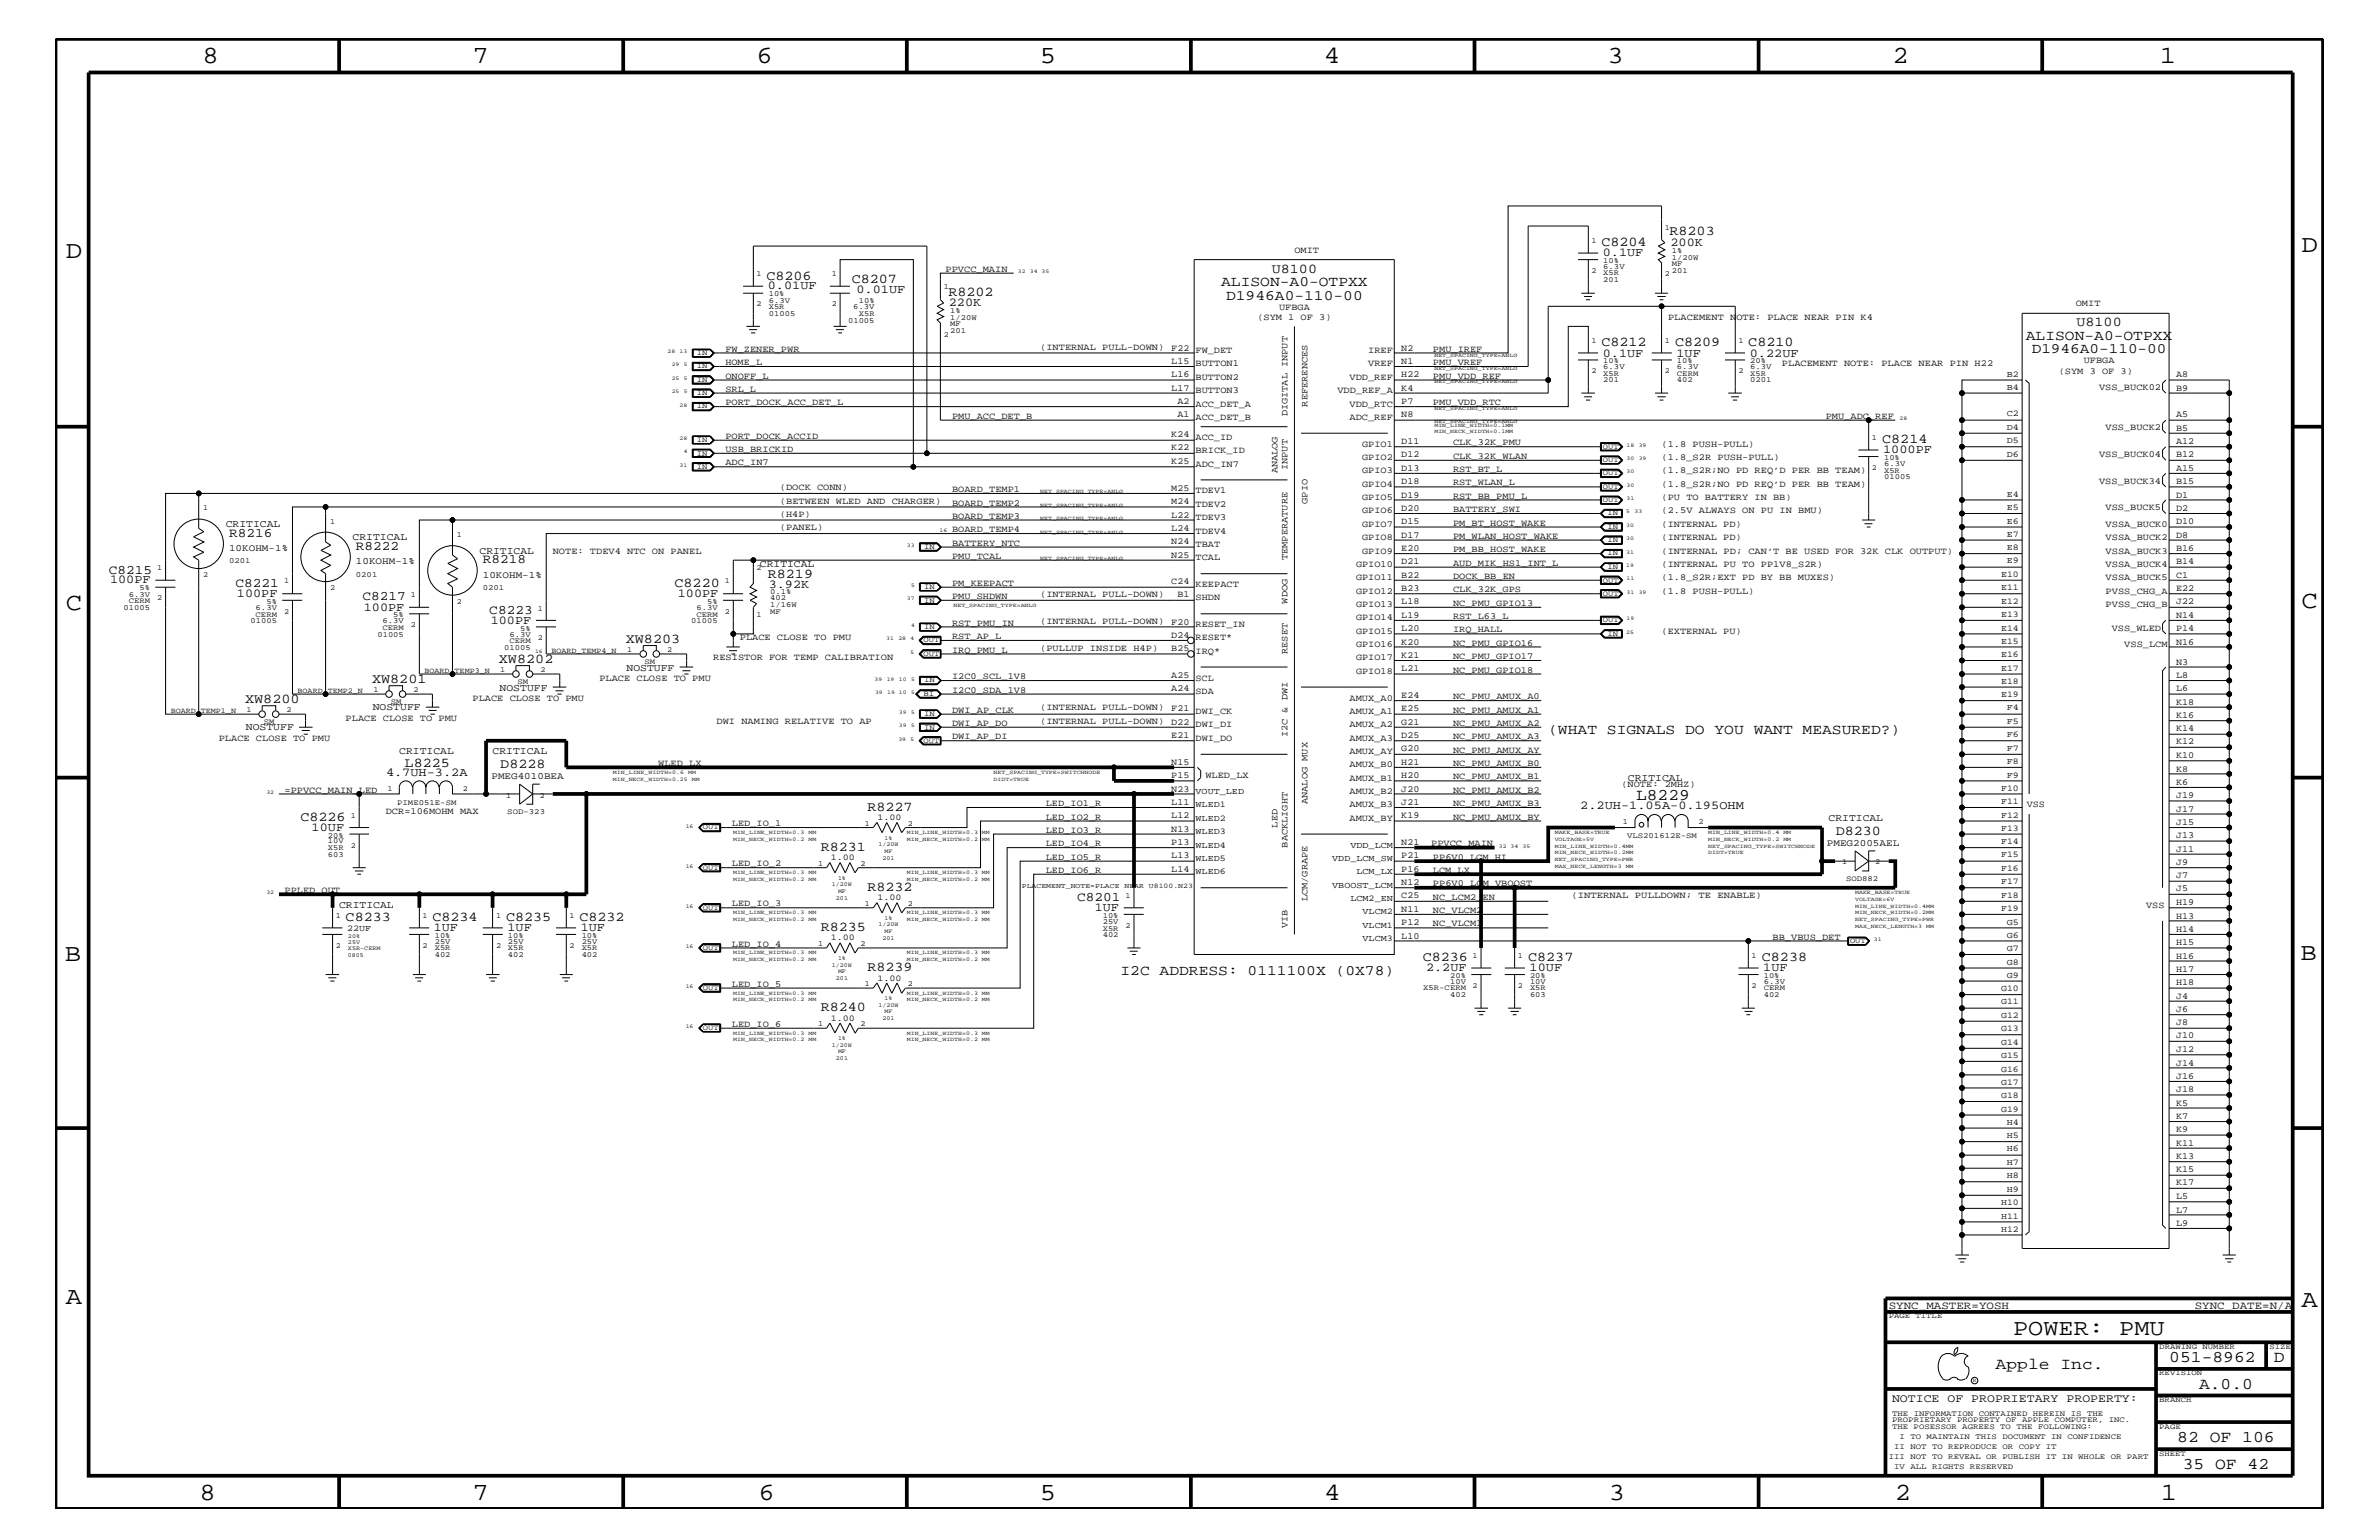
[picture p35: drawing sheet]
<svg xmlns="http://www.w3.org/2000/svg" width="432mm" height="279mm" viewBox="0 0 432 279" stroke-linecap="round" stroke-linejoin="round" font-family="sans-serif">
<defs><g id="words">
<g font-size="4.5">
<text x="36.7" y="11.5">8</text>
<text x="85.8" y="11.5">7</text>
<text x="137.3" y="11.5">6</text>
<text x="188.7" y="11.5">5</text>
<text x="240.3" y="11.5">4</text>
<text x="291.8" y="11.5">3</text>
<text x="343.5" y="11.5">2</text>
<text x="392" y="11.5">1</text>
<text x="11.9" y="46.8">D</text>
<text x="417.8" y="45.7">D</text>
<text x="11.9" y="110.6">C</text>
<text x="417.7" y="110.3">C</text>
<text x="11.8" y="174.3">B</text>
<text x="417.6" y="174.2">B</text>
<text x="11.9" y="236.7">A</text>
<text x="417.7" y="237.1">A</text>
<text x="36.2" y="272.1">8</text>
<text x="85.8" y="272.1">7</text>
<text x="137.7" y="272.1">6</text>
<text x="188.7" y="272.1">5</text>
<text x="240.4" y="272.1">4</text>
<text x="292" y="272.1">3</text>
<text x="343.9" y="272.1">2</text>
<text x="392.2" y="272.1">1</text>
</g>
<text font-size="4.1" x="365.4" y="242.3">POWER: PMU</text>
<g font-size="3">
<text x="297" y="145.1">L8229</text>
<text x="362.2" y="248.4">Apple Inc.</text>
<text x="393.7" y="247.1">051-8962</text>
<text x="399.2" y="252">A.0.0</text>
<text x="412.7" y="247.1">D</text>
<text x="395.2" y="261.6">82 OF 106</text>
<text x="396.2" y="266.6">35 OF 42</text>
</g>
<g font-size="2.6">
<text x="221.7" y="51.9">ALISON-A0-OTPXX</text>
<text x="222.5" y="54.4">D1946A0-110-00</text>
<text x="367.7" y="61.7">ALISON-A0-OTPXX</text>
<text x="368.8" y="64">D1946A0-110-00</text>
<text x="281" y="133.2">(WHAT SIGNALS DO YOU WANT MEASURED?)</text>
<text x="203.4" y="176.8">I2C ADDRESS: 0111100X (0X78)</text>
</g>
<g font-size="2.5">
<text x="290.7" y="44.6">C8204</text>
<text x="303" y="42.7">R8203</text>
<text x="139.1" y="50.7">C8206</text>
<text x="154.6" y="51.3">C8207</text>
<text x="172.1" y="53.6">R8202</text>
<text x="230.8" y="49.6">U8100</text>
<text x="376.9" y="59.2">U8100</text>
<text x="290.7" y="62.9">C8212</text>
<text x="304" y="62.9">C8209</text>
<text x="317.3" y="62.9">C8210</text>
<text x="341.6" y="80.5">C8214</text>
<text x="122.4" y="106.5">C8220</text>
<text x="139.4" y="104.8">R8219</text>
<text x="113.6" y="116.7">XW8203</text>
<text x="67.5" y="124">XW8201</text>
<text x="90.6" y="120.3">XW8202</text>
<text x="44.5" y="127.6">XW8200</text>
<text x="73.4" y="139.1">L8225</text>
<text x="90.8" y="139.4">D8228</text>
<text x="54.5" y="149">C8226</text>
<text x="157.4" y="147.1">R8227</text>
<text x="149" y="154.4">R8231</text>
<text x="333.2" y="151.5">D8230</text>
<text x="157.4" y="161.7">R8232</text>
<text x="62.7" y="167.1">C8233</text>
<text x="78.5" y="167.1">C8234</text>
<text x="91.9" y="167.1">C8235</text>
<text x="105.2" y="167.1">C8232</text>
<text x="149" y="168.9">R8235</text>
<text x="157.4" y="176.2">R8239</text>
<text x="258.2" y="174.4">C8236</text>
<text x="277.4" y="174.4">C8237</text>
<text x="319.8" y="174.4">C8238</text>
<text x="149" y="183.5">R8240</text>
</g>
<g font-size="2.4">
<text x="41.6" y="97.4">R8216</text>
<text x="64.6" y="99.9">R8222</text>
<text x="19.7" y="104.1">C8215</text>
<text x="42.8" y="106.5">C8221</text>
<text x="87.6" y="102.2">R8218</text>
<text x="65.8" y="108.9">C8217</text>
<text x="88.8" y="111.4">C8223</text>
<text x="195.5" y="163.5">C8201</text>
</g>
<g font-size="2.2">
<text x="290.9" y="46.5">0.1UF</text>
<text x="303.2" y="44.6">200K</text>
<text x="139.4" y="52.5">0.01UF</text>
<text x="155.4" y="53.2">0.01UF</text>
<text x="172.2" y="55.5">220K</text>
<text x="290.9" y="64.7">0.1UF</text>
<text x="304.3" y="64.7">1UF</text>
<text x="317.6" y="64.7">0.22UF</text>
<text x="341.8" y="82.2">1000PF</text>
<text x="20" y="105.9">100PF</text>
<text x="139.5" y="106.6">3.92K</text>
<text x="43" y="108.3">100PF</text>
<text x="66" y="110.8">100PF</text>
<text x="89.1" y="113.1">100PF</text>
<text x="123" y="108.3">100PF</text>
<text x="70.1" y="140.8">4.7UH-3.2A</text>
<text x="286.8" y="146.8">2.2UH-1.05A-0.195OHM</text>
<text x="56.6" y="150.7">10UF</text>
<text x="198.7" y="165.3">1UF</text>
<text x="78.7" y="168.9">1UF</text>
<text x="92.1" y="168.9">1UF</text>
<text x="105.4" y="168.9">1UF</text>
<text x="258.8" y="176.2">2.2UF</text>
<text x="277.6" y="176.2">10UF</text>
<text x="320" y="176.2">1UF</text>
</g>
<text font-size="2.1" x="343.4" y="254.4">NOTICE OF PROPRIETARY PROPERTY:</text>
<g font-size="2">
<text x="342.8" y="237.4">SYNC_MASTER=YOSH</text>
<text x="398.4" y="237.4">SYNC_DATE=N/A</text>
</g>
<g font-size="1.9">
<text x="41" y="95.6">CRITICAL</text>
<text x="64" y="98">CRITICAL</text>
<text x="87" y="100.4">CRITICAL</text>
<text x="137.9" y="102.9">CRITICAL</text>
<text x="90.7" y="125.3">NOSTUFF</text>
<text x="113.7" y="121.7">NOSTUFF</text>
<text x="67.6" y="128.9">NOSTUFF</text>
<text x="44.6" y="132.5">NOSTUFF</text>
<text x="72.5" y="136.8">CRITICAL</text>
<text x="89.4" y="136.8">CRITICAL</text>
<text x="295.5" y="141.7">CRITICAL</text>
<text x="331.9" y="149">CRITICAL</text>
<text x="61.6" y="164.7">CRITICAL</text>
</g>
<g font-size="1.8">
<text x="41.6" y="100">10KOHM-1%</text>
<text x="64.6" y="102.4">10KOHM-1%</text>
<text x="87.6" y="104.8">10KOHM-1%</text>
<text x="89.2" y="141.3">PMEG4010BEA</text>
<text x="331.6" y="153.4">PMEG2005AEL</text>
</g>
<g font-size="1.7">
<text x="235" y="45.9">OMIT</text>
<text x="171.6" y="49.3">PPVCC_MAIN</text>
<text x="228.2" y="58.1">(SYM 1 OF 3)</text>
<text x="232.2" y="56.2">UFBGA</text>
<text x="302.8" y="58">PLACEMENT NOTE: PLACE NEAR PIN K4</text>
<text x="376.8" y="55.6">OMIT</text>
<text x="131.7" y="63.9">FW_ZENER_PWR</text>
<text x="188.8" y="63.4">(INTERNAL PULL-DOWN)</text>
<text x="212.6" y="66">L15</text>
<text x="212.6" y="63.6">F22</text>
<text x="217" y="64">FW_DET</text>
<text x="248.3" y="64">IREF</text>
<text x="254.3" y="63.6">N2</text>
<text x="254.3" y="66">N1</text>
<text x="260.1" y="63.9">PMU_IREF</text>
<text x="378.2" y="65.9">UFBGA</text>
<text x="131.7" y="68.7">ONOFF_L</text>
<text x="131.7" y="71.1">SRL_L</text>
<text x="131.7" y="66.2">HOME_L</text>
<text x="212.6" y="68.4">L16</text>
<text x="212.6" y="70.9">L17</text>
<text x="217" y="68.9">BUTTON2</text>
<text x="217" y="66.5">BUTTON1</text>
<text x="217" y="71.3">BUTTON3</text>
<text x="242.7" y="71.3">VDD_REF_A</text>
<text x="244.9" y="68.9">VDD_REF</text>
<text x="248.3" y="66.5">VREF</text>
<text x="254.3" y="68.4">H22</text>
<text x="254.3" y="70.9">K4</text>
<text x="260.1" y="68.7">PMU_VDD_REF</text>
<text x="260.1" y="66.2">PMU_VREF</text>
<text x="323.4" y="66.5">PLACEMENT NOTE: PLACE NEAR PIN H22</text>
<text x="373.7" y="67.8">(SYM 3 OF 3)</text>
<text x="381" y="70.7">VSS_BUCK02</text>
<text x="395" y="68.4">A8</text>
<text x="395" y="70.9">B9</text>
<text x="131.7" y="73.5">PORT_DOCK_ACC_DET_L</text>
<text x="172.8" y="76">PMU_ACC_DET_B</text>
<text x="213.7" y="73.3">A2</text>
<text x="213.7" y="75.7">A1</text>
<text x="217" y="76.2">ACC_DET_B</text>
<text x="217" y="73.8">ACC_DET_A</text>
<text x="233.7" y="75.6" transform="rotate(-90 233.7 75.6)">DIGITAL INPUT</text>
<text x="237.3" y="73.8" transform="rotate(-90 237.3 73.8)">REFERENCES</text>
<text x="244.9" y="73.8">VDD_RTC</text>
<text x="244.9" y="76.2">ADC_REF</text>
<text x="254.3" y="75.7">N8</text>
<text x="254.3" y="73.3">P7</text>
<text x="260.1" y="73.5">PMU_VDD_RTC</text>
<text x="331.4" y="76">PMU_ADC_REF</text>
<text x="395" y="75.7">A5</text>
<text x="131.7" y="79.6">PORT_DOCK_ACCID</text>
<text x="131.7" y="82">USB_BRICKID</text>
<text x="212.6" y="79.4">K24</text>
<text x="212.6" y="81.7">K22</text>
<text x="217" y="82.2">BRICK_ID</text>
<text x="217" y="79.9">ACC_ID</text>
<text x="247.2" y="83.5">GPIO2</text>
<text x="247.2" y="81.1">GPIO1</text>
<text x="254.3" y="80.5">D11</text>
<text x="254.3" y="83">D12</text>
<text x="263.7" y="80.8">CLK_32K_PMU</text>
<text x="263.7" y="83.3">CLK_32K_WLAN</text>
<text x="301.6" y="83.5">(1.8_S2R PUSH-PULL)</text>
<text x="301.6" y="81.1">(1.8 PUSH-PULL)</text>
<text x="381" y="82.8">VSS_BUCK04</text>
<text x="382.2" y="78">VSS_BUCK2</text>
<text x="395" y="80.5">A12</text>
<text x="395" y="83">B12</text>
<text x="395" y="78.2">B5</text>
<text x="131.7" y="84.4">ADC_IN7</text>
<text x="141.6" y="88.9">(DOCK CONN)</text>
<text x="172.8" y="89.3">BOARD_TEMP1</text>
<text x="212.6" y="84.2">K25</text>
<text x="212.6" y="89">M25</text>
<text x="217" y="89.5">TDEV1</text>
<text x="217" y="84.7">ADC_IN7</text>
<text x="231.9" y="85.9" transform="rotate(-90 231.9 85.9)">ANALOG</text>
<text x="233.7" y="85.3" transform="rotate(-90 233.7 85.3)">INPUT</text>
<text x="247.2" y="85.9">GPIO3</text>
<text x="247.2" y="88.3">GPIO4</text>
<text x="254.3" y="85.4">D13</text>
<text x="254.3" y="87.8">D18</text>
<text x="263.7" y="85.6">RST_BT_L</text>
<text x="263.7" y="88.1">RST_WLAN_L</text>
<text x="301.6" y="88.3">(1.8_S2R;NO PD REQ’D PER BB TEAM)</text>
<text x="301.6" y="85.9">(1.8_S2R;NO PD REQ’D PER BB TEAM)</text>
<text x="381" y="87.7">VSS_BUCK34</text>
<text x="395" y="85.4">A15</text>
<text x="395" y="87.8">B15</text>
<text x="141.6" y="91.4">(BETWEEN WLED AND CHARGER)</text>
<text x="141.6" y="93.8">(H4P)</text>
<text x="172.8" y="91.7">BOARD_TEMP2</text>
<text x="172.8" y="94.2">BOARD_TEMP3</text>
<text x="212.6" y="91.5">M24</text>
<text x="212.6" y="93.9">L22</text>
<text x="217" y="94.3">TDEV3</text>
<text x="217" y="92">TDEV2</text>
<text x="237.3" y="91.4" transform="rotate(-90 237.3 91.4)">GPIO</text>
<text x="247.2" y="90.7">GPIO5</text>
<text x="247.2" y="93.2">GPIO6</text>
<text x="247.2" y="95.6">GPIO7</text>
<text x="254.3" y="90.3">D19</text>
<text x="254.3" y="92.7">D20</text>
<text x="254.3" y="95.1">D15</text>
<text x="263.7" y="92.9">BATTERY_SWI</text>
<text x="263.7" y="90.5">RST_BB_PMU_L</text>
<text x="263.7" y="95.4">PM_BT_HOST_WAKE</text>
<text x="301.6" y="95.6">(INTERNAL PD)</text>
<text x="301.6" y="90.7">(PU TO BATTERY IN BB)</text>
<text x="301.6" y="93.2">(2.5V ALWAYS ON PU IN BMU)</text>
<text x="382.2" y="95.6">VSSA_BUCK0</text>
<text x="382.2" y="92.6">VSS_BUCK5</text>
<text x="395" y="90.3">D1</text>
<text x="395" y="92.7">D2</text>
<text x="395" y="95.1">D10</text>
<text x="100.3" y="100.4">NOTE: TDEV4 NTC ON PANEL</text>
<text x="141.6" y="96.2">(PANEL)</text>
<text x="172.8" y="101.4">PMU_TCAL</text>
<text x="172.8" y="96.5">BOARD_TEMP4</text>
<text x="172.8" y="99">BATTERY_NTC</text>
<text x="212.6" y="98.7">N24</text>
<text x="212.6" y="101.2">N25</text>
<text x="212.6" y="96.3">L24</text>
<text x="217" y="99.3">TBAT</text>
<text x="217" y="101.6">TCAL</text>
<text x="217" y="96.8">TDEV4</text>
<text x="233.7" y="101.6" transform="rotate(-90 233.7 101.6)">TEMPERATURE</text>
<text x="247.2" y="98">GPIO8</text>
<text x="247.2" y="100.4">GPIO9</text>
<text x="254.3" y="97.6">D17</text>
<text x="254.3" y="99.9">E20</text>
<text x="263.7" y="97.7">PM_WLAN_HOST_WAKE</text>
<text x="263.7" y="100.2">PM_BB_HOST_WAKE</text>
<text x="301.6" y="100.4">(INTERNAL PD; CAN’T BE USED FOR 32K CLK OUTPUT)</text>
<text x="301.6" y="98">(INTERNAL PD)</text>
<text x="382.2" y="100.4">VSSA_BUCK3</text>
<text x="382.2" y="98">VSSA_BUCK2</text>
<text x="395" y="97.6">D8</text>
<text x="395" y="99.9">B16</text>
<text x="172.8" y="106.3">PM_KEEPACT</text>
<text x="212.6" y="106">C24</text>
<text x="217" y="106.5">KEEPACT</text>
<text x="246.1" y="102.9">GPIO10</text>
<text x="246.1" y="105.3">GPIO11</text>
<text x="246.1" y="107.7">GPIO12</text>
<text x="254.3" y="102.4">D21</text>
<text x="254.3" y="104.8">B22</text>
<text x="254.3" y="107.2">B23</text>
<text x="263.7" y="107.5">CLK_32K_GPS</text>
<text x="263.7" y="102.6">AUD_MIK_HS1_INT_L</text>
<text x="263.7" y="105">DOCK_BB_EN</text>
<text x="301.6" y="107.7">(1.8 PUSH-PULL)</text>
<text x="301.6" y="105.3">(1.8_S2R;EXT PD BY BB MUXES)</text>
<text x="301.6" y="102.9">(INTERNAL PU TO PP1V8_S2R)</text>
<text x="382.2" y="105.3">VSSA_BUCK5</text>
<text x="382.2" y="107.7">PVSS_CHG_A</text>
<text x="382.2" y="102.9">VSSA_BUCK4</text>
<text x="395" y="107.2">E22</text>
<text x="395" y="102.4">B14</text>
<text x="395" y="104.8">C1</text>
<text x="172.8" y="113.6">RST_PMU_IN</text>
<text x="172.8" y="108.7">PMU_SHDWN</text>
<text x="188.8" y="108.3">(INTERNAL PULL-DOWN)</text>
<text x="188.8" y="113.1">(INTERNAL PULL-DOWN)</text>
<text x="212.6" y="113.3">F20</text>
<text x="213.7" y="108.4">B1</text>
<text x="217" y="108.9">SHDN</text>
<text x="217" y="113.7">RESET_IN</text>
<text x="233.7" y="109.5" transform="rotate(-90 233.7 109.5)">WDOG</text>
<text x="246.1" y="110.2">GPIO13</text>
<text x="246.1" y="112.6">GPIO14</text>
<text x="254.3" y="109.7">L18</text>
<text x="254.3" y="112">L19</text>
<text x="263.7" y="109.9">NC_PMU_GPIO13</text>
<text x="263.7" y="112.3">RST_L63_L</text>
<text x="382.2" y="110.2">PVSS_CHG_B</text>
<text x="395" y="109.7">J22</text>
<text x="395" y="112">N14</text>
<text x="129.5" y="119.8">RESISTOR FOR TEMP CALIBRATION</text>
<text x="134.3" y="116.2">PLACE CLOSE TO PMU</text>
<text x="172.8" y="115.9">RST_AP_L</text>
<text x="172.8" y="118.4">IRQ_PMU_L</text>
<text x="188.8" y="118.1">(PULLUP INSIDE H4P)</text>
<text x="212.6" y="118.1">B25</text>
<text x="212.6" y="115.7">D24</text>
<text x="217" y="118.6">IRQ*</text>
<text x="217" y="116.2">RESET*</text>
<text x="233.7" y="118.6" transform="rotate(-90 233.7 118.6)">RESET</text>
<text x="246.1" y="117.4">GPIO16</text>
<text x="246.1" y="115">GPIO15</text>
<text x="246.1" y="119.8">GPIO17</text>
<text x="254.3" y="114.5">L20</text>
<text x="254.3" y="117">K20</text>
<text x="254.3" y="119.3">K21</text>
<text x="263.7" y="114.8">IRQ_HALL</text>
<text x="263.7" y="117.2">NC_PMU_GPIO16</text>
<text x="263.7" y="119.6">NC_PMU_GPIO17</text>
<text x="301.6" y="115">(EXTERNAL PU)</text>
<text x="383.3" y="114.4">VSS_WLED</text>
<text x="385.6" y="117.4">VSS_LCM</text>
<text x="395" y="117">N16</text>
<text x="395" y="114.5">P14</text>
<text x="108.8" y="123.5">PLACE CLOSE TO PMU</text>
<text x="172.8" y="123.2">I2C0_SCL_1V8</text>
<text x="172.8" y="125.7">I2C0_SDA_1V8</text>
<text x="212.6" y="123">A25</text>
<text x="212.6" y="125.4">A24</text>
<text x="217" y="123.5">SCL</text>
<text x="217" y="125.9">SDA</text>
<text x="246.1" y="122.3">GPIO18</text>
<text x="254.3" y="121.8">L21</text>
<text x="263.7" y="122">NC_PMU_GPIO18</text>
<text x="395" y="125.4">L6</text>
<text x="395" y="123">L8</text>
<text x="395" y="120.6">N3</text>
<text x="62.7" y="130.8">PLACE CLOSE TO PMU</text>
<text x="85.8" y="127.1">PLACE CLOSE TO PMU</text>
<text x="130" y="131.3">DWI NAMING RELATIVE TO AP</text>
<text x="172.8" y="129.3">DWI_AP_CLK</text>
<text x="172.8" y="131.7">DWI_AP_DO</text>
<text x="188.8" y="131.3">(INTERNAL PULL-DOWN)</text>
<text x="188.8" y="128.9">(INTERNAL PULL-DOWN)</text>
<text x="212.6" y="129.1">F21</text>
<text x="212.6" y="131.5">D22</text>
<text x="217" y="129.6">DWI_CK</text>
<text x="217" y="131.9">DWI_DI</text>
<text x="244.9" y="127.1">AMUX_A0</text>
<text x="244.9" y="129.6">AMUX_A1</text>
<text x="244.9" y="131.9">AMUX_A2</text>
<text x="254.3" y="126.6">E24</text>
<text x="254.3" y="129.1">E25</text>
<text x="254.3" y="131.5">G21</text>
<text x="263.7" y="126.9">NC_PMU_AMUX_A0</text>
<text x="263.7" y="131.7">NC_PMU_AMUX_A2</text>
<text x="263.7" y="129.3">NC_PMU_AMUX_A1</text>
<text x="395" y="127.9">K18</text>
<text x="395" y="130.2">K16</text>
<text x="39.7" y="134.4">PLACE CLOSE TO PMU</text>
<text x="172.8" y="134.1">DWI_AP_DI</text>
<text x="212.6" y="133.9">E21</text>
<text x="217" y="134.4">DWI_DO</text>
<text x="233.7" y="133.8" transform="rotate(-90 233.7 133.8)">I2C &amp; DWI</text>
<text x="244.9" y="134.4">AMUX_A3</text>
<text x="244.9" y="136.8">AMUX_AY</text>
<text x="254.3" y="133.9">D25</text>
<text x="254.3" y="136.3">G20</text>
<text x="263.7" y="136.6">NC_PMU_AMUX_AY</text>
<text x="263.7" y="134.1">NC_PMU_AMUX_A3</text>
<text x="395" y="137.5">K10</text>
<text x="395" y="135.1">K12</text>
<text x="395" y="132.7">K14</text>
<text x="51.6" y="143.9">=PPVCC_MAIN_LED</text>
<text x="119.5" y="139">WLED_LX</text>
<text x="212.6" y="143.6">N23</text>
<text x="212.6" y="138.7">N15</text>
<text x="212.6" y="141.2">P15</text>
<text x="218.8" y="141.1">WLED_LX</text>
<text x="244.9" y="139.2">AMUX_B0</text>
<text x="244.9" y="141.7">AMUX_B1</text>
<text x="254.3" y="138.7">H21</text>
<text x="254.3" y="141.2">H20</text>
<text x="254.3" y="143.6">J20</text>
<text x="263.7" y="141.4">NC_PMU_AMUX_B1</text>
<text x="263.7" y="143.9">NC_PMU_AMUX_B2</text>
<text x="263.7" y="139">NC_PMU_AMUX_B0</text>
<text x="294.3" y="142.9">(NOTE: 2MHZ)</text>
<text x="395" y="142.4">K6</text>
<text x="395" y="140">K8</text>
<text x="70" y="147.7">DCR=106MOHM MAX</text>
<text x="132.8" y="149.9">LED_IO_1</text>
<text x="189.8" y="148.7">LED_IO2_R</text>
<text x="189.8" y="146.2">LED_IO1_R</text>
<text x="212.6" y="146">L11</text>
<text x="212.6" y="148.4">L12</text>
<text x="237.3" y="145.9" transform="rotate(-90 237.3 145.9)">ANALOG MUX</text>
<text x="244.9" y="146.5">AMUX_B3</text>
<text x="244.9" y="144">AMUX_B2</text>
<text x="244.9" y="149">AMUX_BY</text>
<text x="254.3" y="146">J21</text>
<text x="254.3" y="148.4">K19</text>
<text x="263.7" y="146.2">NC_PMU_AMUX_B3</text>
<text x="263.7" y="148.7">NC_PMU_AMUX_BY</text>
<text x="367.9" y="146.5">VSS</text>
<text x="395" y="149.6">J15</text>
<text x="395" y="147.3">J17</text>
<text x="395" y="144.8">J19</text>
<text x="189.8" y="156">LED_IO5_R</text>
<text x="189.8" y="153.5">LED_IO4_R</text>
<text x="189.8" y="151.1">LED_IO3_R</text>
<text x="212.6" y="150.9">N13</text>
<text x="212.6" y="153.3">P13</text>
<text x="212.6" y="155.7">L13</text>
<text x="231.9" y="150.1" transform="rotate(-90 231.9 150.1)">LED</text>
<text x="233.7" y="153.8" transform="rotate(-90 233.7 153.8)">BACKLIGHT</text>
<text x="254.3" y="153.3">N21</text>
<text x="254.3" y="155.7">P21</text>
<text x="259.8" y="153.5">PPVCC_MAIN</text>
<text x="260.1" y="156">PP6V0_LCM_HI</text>
<text x="395" y="154.5">J11</text>
<text x="395" y="152.1">J13</text>
<text x="51.6" y="162">PPLED_OUT</text>
<text x="132.8" y="157.2">LED_IO_2</text>
<text x="189.8" y="158.4">LED_IO6_R</text>
<text x="212.6" y="158.2">L14</text>
<text x="254.3" y="158.2">P16</text>
<text x="254.3" y="160.6">N12</text>
<text x="260.1" y="160.8">PP6V0_LCM_VBOOST</text>
<text x="260.1" y="158.4">LCM_LX</text>
<text x="395" y="161.7">J5</text>
<text x="395" y="159.4">J7</text>
<text x="395" y="156.9">J9</text>
<text x="132.8" y="164.5">LED_IO_3</text>
<text x="237.3" y="163.5" transform="rotate(-90 237.3 163.5)">LCM/GRAPE</text>
<text x="254.3" y="163">C25</text>
<text x="254.3" y="167.8">P12</text>
<text x="254.3" y="165.4">N11</text>
<text x="260.1" y="165.6">NC_VLCM2</text>
<text x="260.1" y="163.3">NC_LCM2_EN</text>
<text x="285.2" y="162.8">(INTERNAL PULLDOWN; TE ENABLE)</text>
<text x="389.6" y="164.7">VSS</text>
<text x="395" y="166.7">H13</text>
<text x="395" y="164.2">H19</text>
<text x="132.8" y="171.7">LED_IO_4</text>
<text x="233.7" y="168.3" transform="rotate(-90 233.7 168.3)">VIB</text>
<text x="254.3" y="170.3">L10</text>
<text x="260.1" y="168.1">NC_VLCM1</text>
<text x="321.7" y="170.5">BB_VBUS_DET</text>
<text x="395" y="169">H14</text>
<text x="395" y="171.5">H15</text>
<text x="395" y="173.9">H16</text>
<text x="132.8" y="179">LED_IO_5</text>
<text x="395" y="176.3">H17</text>
<text x="395" y="178.8">H18</text>
<text x="395" y="181.2">J4</text>
<text x="395" y="183.6">J6</text>
<text x="132.8" y="186.3">LED_IO_6</text>
<text x="395" y="186">J8</text>
<text x="395" y="188.4">J10</text>
<text x="395" y="190.9">J12</text>
<text x="395" y="193.3">J14</text>
<text x="395" y="195.7">J16</text>
<text x="395" y="198.1">J18</text>
<text x="395" y="200.6">K5</text>
<text x="395" y="203">K7</text>
<text x="395" y="205.4">K9</text>
<text x="395" y="207.9">K11</text>
<text x="395" y="215.1">K17</text>
<text x="395" y="210.3">K13</text>
<text x="395" y="212.7">K15</text>
<text x="395" y="217.5">L5</text>
<text x="395" y="220">L7</text>
<text x="395" y="222.4">L9</text>
</g>
<g font-size="1.6">
<text x="364.2" y="68.4">B2</text>
<text x="364.2" y="70.7">B4</text>
<text x="364.2" y="75.6">C2</text>
<text x="364.2" y="78">D4</text>
<text x="364.2" y="80.5">D5</text>
<text x="364.2" y="82.8">D6</text>
<text x="364.2" y="92.6">E5</text>
<text x="364.2" y="95">E6</text>
<text x="364.2" y="90.1">E4</text>
<text x="364.2" y="97.4">E7</text>
<text x="364.2" y="99.9">E8</text>
<text x="363.2" y="104.7">E10</text>
<text x="363.2" y="107.1">E11</text>
<text x="364.2" y="102.2">E9</text>
<text x="363.2" y="109.5">E12</text>
<text x="363.2" y="112">E13</text>
<text x="363.2" y="114.4">E14</text>
<text x="363.2" y="116.8">E15</text>
<text x="363.2" y="119.2">E16</text>
<text x="363.2" y="121.7">E17</text>
<text x="363.2" y="124.1">E18</text>
<text x="363.2" y="126.5">E19</text>
<text x="364.2" y="128.9">F4</text>
<text x="364.2" y="131.3">F5</text>
<text x="364.2" y="133.8">F6</text>
<text x="364.2" y="136.2">F7</text>
<text x="363.2" y="143.5">F10</text>
<text x="364.2" y="138.6">F8</text>
<text x="364.2" y="141.1">F9</text>
<text x="159.3" y="148.8">1.00</text>
<text x="217" y="146.5">WLED1</text>
<text x="217" y="149">WLED2</text>
<text x="217" y="144">VOUT_LED</text>
<text x="363.2" y="145.9">F11</text>
<text x="363.2" y="148.4">F12</text>
<text x="217" y="153.8">WLED4</text>
<text x="217" y="151.3">WLED3</text>
<text x="245.1" y="153.8">VDD_LCM</text>
<text x="363.2" y="150.7">F13</text>
<text x="363.2" y="153.2">F14</text>
<text x="363.2" y="155.6">F15</text>
<text x="150.8" y="156.1">1.00</text>
<text x="217" y="158.6">WLED6</text>
<text x="217" y="156.2">WLED5</text>
<text x="241.8" y="156.2">VDD_LCM_SW</text>
<text x="241.8" y="161.1">VBOOST_LCM</text>
<text x="246.2" y="158.6">LCM_LX</text>
<text x="363.2" y="158">F16</text>
<text x="363.2" y="160.5">F17</text>
<text x="159.3" y="163.4">1.00</text>
<text x="245.1" y="163.5">LCM2_EN</text>
<text x="247.3" y="165.9">VLCM2</text>
<text x="363.2" y="162.8">F18</text>
<text x="363.2" y="165.3">F19</text>
<text x="364.2" y="167.8">G5</text>
<text x="63" y="168.9">22UF</text>
<text x="150.8" y="170.6">1.00</text>
<text x="247.3" y="168.3">VLCM1</text>
<text x="247.3" y="170.7">VLCM3</text>
<text x="364.2" y="170.1">G6</text>
<text x="364.2" y="172.6">G7</text>
<text x="159.3" y="177.9">1.00</text>
<text x="363.2" y="179.9">G10</text>
<text x="364.2" y="175">G8</text>
<text x="364.2" y="177.4">G9</text>
<text x="150.8" y="185.2">1.00</text>
<text x="363.2" y="182.2">G11</text>
<text x="363.2" y="184.7">G12</text>
<text x="363.2" y="187.1">G13</text>
<text x="363.2" y="189.5">G14</text>
<text x="363.2" y="192">G15</text>
<text x="363.2" y="194.4">G16</text>
<text x="363.2" y="196.8">G17</text>
<text x="363.2" y="199.2">G18</text>
<text x="363.2" y="201.7">G19</text>
<text x="364.2" y="204.1">H4</text>
<text x="364.2" y="206.5">H5</text>
<text x="364.2" y="208.9">H6</text>
<text x="364.2" y="211.4">H7</text>
<text x="364.2" y="213.8">H8</text>
<text x="363.2" y="218.6">H10</text>
<text x="363.2" y="221.1">H11</text>
<text x="364.2" y="216.2">H9</text>
<text x="363.2" y="223.5">H12</text>
</g>
<g font-size="1.4">
<text x="302.2" y="41.7">1</text>
<text x="288.9" y="44.1">1</text>
<text x="291" y="47.7">10%</text>
<text x="303.4" y="47.1">1/20W</text>
<text x="303.4" y="45.9">1%</text>
<text x="137.3" y="50.2">1</text>
<text x="139.5" y="53.8">10%</text>
<text x="151" y="50.2">1</text>
<text x="171.3" y="52.5">1</text>
<text x="288.9" y="49.6">2</text>
<text x="291" y="51.3">201</text>
<text x="291" y="50">X5R</text>
<text x="291" y="48.8">6.3V</text>
<text x="302.2" y="50.2">2</text>
<text x="303.4" y="48.3">MF</text>
<text x="303.4" y="49.6">201</text>
<text x="137.3" y="55.6">2</text>
<text x="139.5" y="54.9">6.3V</text>
<text x="139.5" y="57.3">01005</text>
<text x="139.5" y="56.1">X5R</text>
<text x="151" y="55.6">2</text>
<text x="153.9" y="58.5">01005</text>
<text x="154.9" y="56.1">6.3V</text>
<text x="155.9" y="57.3">X5R</text>
<text x="155.9" y="55">10%</text>
<text x="172.5" y="56.8">1%</text>
<text x="172.5" y="59.2">MF</text>
<text x="172.5" y="58">1/20W</text>
<text x="126.5" y="64.5">IN</text>
<text x="171.3" y="61.1">2</text>
<text x="172.5" y="60.4">201</text>
<text x="288.9" y="62.3">1</text>
<text x="291" y="65.9">10%</text>
<text x="302.2" y="62.3">1</text>
<text x="304.4" y="65.9">10%</text>
<text x="315.6" y="62.3">1</text>
<text x="317.7" y="65.9">20%</text>
<text x="126.5" y="66.8">IN</text>
<text x="126.5" y="69.3">IN</text>
<text x="126.5" y="71.7">IN</text>
<text x="288.9" y="67.7">2</text>
<text x="291" y="69.4">201</text>
<text x="291" y="68.2">X5R</text>
<text x="291" y="67">6.3V</text>
<text x="302.2" y="67.7">2</text>
<text x="304.4" y="67">6.3V</text>
<text x="304.4" y="69.4">402</text>
<text x="304.4" y="68.2">CERM</text>
<text x="315.6" y="67.7">2</text>
<text x="317.7" y="68.2">X5R</text>
<text x="317.7" y="69.4">0201</text>
<text x="317.7" y="67">6.3V</text>
<text x="126.5" y="74.1">IN</text>
<text x="126.5" y="80.2">IN</text>
<text x="126.5" y="82.7">IN</text>
<text x="290.9" y="83.8">OUT</text>
<text x="290.9" y="81.4">OUT</text>
<text x="339.8" y="79.9">1</text>
<text x="342" y="83.5">10%</text>
<text x="126.5" y="85">IN</text>
<text x="290.9" y="88.7">OUT</text>
<text x="290.9" y="86.2">OUT</text>
<text x="339.8" y="85.3">2</text>
<text x="342" y="87">01005</text>
<text x="342" y="84.5">6.3V</text>
<text x="342" y="85.8">X5R</text>
<text x="36.9" y="92.6">1</text>
<text x="59.9" y="95">1</text>
<text x="290.9" y="91.1">OUT</text>
<text x="291.8" y="96">IN</text>
<text x="291.8" y="93.5">IN</text>
<text x="82.9" y="97.4">1</text>
<text x="167.7" y="99.6">IN</text>
<text x="291.8" y="100.8">IN</text>
<text x="291.8" y="98.4">IN</text>
<text x="25.3" y="107.1">5%</text>
<text x="28.5" y="103.5">1</text>
<text x="36.9" y="104.7">2</text>
<text x="41.6" y="102.2">0201</text>
<text x="51.6" y="105.9">1</text>
<text x="59.9" y="107.1">2</text>
<text x="64.6" y="104.7">0201</text>
<text x="87.6" y="107.1">0201</text>
<text x="131.6" y="105.9">1</text>
<text x="137.3" y="103.5">2</text>
<text x="139.8" y="107.7">0.1%</text>
<text x="167.7" y="106.9">IN</text>
<text x="290.9" y="105.7">OUT</text>
<text x="291.8" y="103.2">IN</text>
<text x="22.4" y="110.6">01005</text>
<text x="23.4" y="108.2">6.3V</text>
<text x="23.4" y="109.4">CERM</text>
<text x="28.5" y="108.9">2</text>
<text x="45.5" y="113.1">01005</text>
<text x="46.4" y="110.6">6.3V</text>
<text x="46.4" y="111.9">CERM</text>
<text x="48.3" y="109.5">5%</text>
<text x="51.6" y="111.4">2</text>
<text x="69.4" y="113.1">6.3V</text>
<text x="71.4" y="112">5%</text>
<text x="74.6" y="108.3">1</text>
<text x="74.6" y="113.7">2</text>
<text x="82.9" y="109.5">2</text>
<text x="97.6" y="110.8">1</text>
<text x="125.5" y="113.1">01005</text>
<text x="126.4" y="110.6">6.3V</text>
<text x="126.4" y="111.9">CERM</text>
<text x="128.4" y="109.5">5%</text>
<text x="131.6" y="111.4">2</text>
<text x="137.3" y="112">1</text>
<text x="139.8" y="108.9">402</text>
<text x="139.8" y="111.4">MF</text>
<text x="139.8" y="110.2">1/16W</text>
<text x="167.7" y="109.3">IN</text>
<text x="290.9" y="108.1">OUT</text>
<text x="290.9" y="112.9">OUT</text>
<text x="68.5" y="115.5">01005</text>
<text x="69.4" y="114.2">CERM</text>
<text x="91.5" y="117.9">01005</text>
<text x="92.5" y="115.5">6.3V</text>
<text x="92.5" y="116.7">CERM</text>
<text x="94.4" y="114.4">5%</text>
<text x="97.6" y="116.2">2</text>
<text x="100.1" y="118.4">BOARD_TEMP4_N</text>
<text x="113.8" y="118.2">1</text>
<text x="121.1" y="118.2">2</text>
<text x="167.6" y="116.5">OUT</text>
<text x="167.6" y="119">OUT</text>
<text x="167.7" y="114.2">IN</text>
<text x="291.8" y="115.3">IN</text>
<text x="54" y="125.7">BOARD_TEMP2_N</text>
<text x="67.8" y="125.5">1</text>
<text x="75.1" y="125.5">2</text>
<text x="77" y="122">BOARD_TEMP3_N</text>
<text x="90.8" y="121.9">1</text>
<text x="93.9" y="124.1">SM</text>
<text x="98.1" y="121.9">2</text>
<text x="117" y="120.4">SM</text>
<text x="167.7" y="123.8">IN</text>
<text x="31" y="129.3">BOARD_TEMP1_N</text>
<text x="44.7" y="129.1">1</text>
<text x="47.9" y="131.3">SM</text>
<text x="52" y="129.1">2</text>
<text x="70.9" y="127.7">SM</text>
<text x="167.6" y="126.3">BI</text>
<text x="167.7" y="129.9">IN</text>
<text x="167.6" y="134.7">OUT</text>
<text x="167.7" y="132.4">IN</text>
<text x="70.4" y="143.5">1</text>
<text x="84" y="143.5">2</text>
<text x="63.7" y="148.4">1</text>
<text x="72.1" y="146">PIME051E-SM</text>
<text x="91.9" y="144.7">1</text>
<text x="92.1" y="147.7">SOD-323</text>
<text x="98" y="144.7">2</text>
<text x="157" y="149.8">1</text>
<text x="164.8" y="149.8">2</text>
<text x="294.6" y="149.5">1</text>
<text x="308.3" y="149.5">2</text>
<text x="59.5" y="152">20%</text>
<text x="59.5" y="154.3">X5R</text>
<text x="59.5" y="155.5">603</text>
<text x="59.5" y="153">10V</text>
<text x="63.7" y="153.8">2</text>
<text x="127.6" y="150.5">OUT</text>
<text x="295.3" y="152.1">VLS201612E-SM</text>
<text x="127.6" y="157.8">OUT</text>
<text x="148.5" y="157.1">1</text>
<text x="156.2" y="157.1">2</text>
<text x="334.3" y="156.8">1</text>
<text x="335.1" y="159.9">SOD882</text>
<text x="340.4" y="156.8">2</text>
<text x="61" y="166.5">1</text>
<text x="76.7" y="166.5">1</text>
<text x="90.1" y="166.5">1</text>
<text x="103.4" y="166.5">1</text>
<text x="127.6" y="165">OUT</text>
<text x="157" y="164.4">1</text>
<text x="164.8" y="164.4">2</text>
<text x="200.2" y="166.5">10%</text>
<text x="200.2" y="167.6">25V</text>
<text x="204.3" y="162.8">1</text>
<text x="61" y="172">2</text>
<text x="76.7" y="172">2</text>
<text x="78.9" y="172.4">X5R</text>
<text x="78.9" y="170.1">10%</text>
<text x="78.9" y="171.2">25V</text>
<text x="78.9" y="173.7">402</text>
<text x="90.1" y="172">2</text>
<text x="92.2" y="172.4">X5R</text>
<text x="92.2" y="170.1">10%</text>
<text x="92.2" y="171.2">25V</text>
<text x="92.2" y="173.7">402</text>
<text x="103.4" y="172">2</text>
<text x="105.6" y="172.4">X5R</text>
<text x="105.6" y="173.7">402</text>
<text x="105.6" y="171.2">25V</text>
<text x="105.6" y="170.1">10%</text>
<text x="127.6" y="172.3">OUT</text>
<text x="148.5" y="171.6">1</text>
<text x="156.2" y="171.6">2</text>
<text x="200.2" y="168.9">X5R</text>
<text x="200.2" y="170">402</text>
<text x="204.3" y="168.3">2</text>
<text x="267.3" y="173.8">1</text>
<text x="275.5" y="173.8">1</text>
<text x="317.9" y="173.8">1</text>
<text x="335.8" y="171.1">OUT</text>
<text x="127.6" y="179.6">OUT</text>
<text x="157" y="178.8">1</text>
<text x="164.8" y="178.8">2</text>
<text x="258.3" y="179.7">X5R-CERM</text>
<text x="263.2" y="177.4">20%</text>
<text x="263.2" y="178.5">10V</text>
<text x="267.3" y="179.3">2</text>
<text x="275.5" y="179.3">2</text>
<text x="277.7" y="177.4">20%</text>
<text x="277.7" y="179.7">X5R</text>
<text x="277.7" y="178.5">10V</text>
<text x="317.9" y="179.3">2</text>
<text x="320.1" y="178.5">6.3V</text>
<text x="320.1" y="179.7">CERM</text>
<text x="320.1" y="177.4">10%</text>
<text x="263.2" y="181">402</text>
<text x="277.7" y="181">603</text>
<text x="320.1" y="181">402</text>
<text x="127.6" y="186.9">OUT</text>
<text x="148.5" y="186.1">1</text>
<text x="156.2" y="186.1">2</text>
<text x="342.8" y="239.2">PAGE TITLE</text>
<text x="391.9" y="244.7">DRAWING NUMBER</text>
<text x="411.9" y="244.7">SIZE</text>
<text x="391.9" y="249.5">REVISION</text>
<text x="343.4" y="256.8">THE INFORMATION CONTAINED HEREIN IS THE</text>
<text x="391.9" y="254.4">BRANCH</text>
<text x="343.4" y="259.3">THE POSESSOR AGREES TO THE FOLLOWING:</text>
<text x="343.4" y="258">PROPRIETARY PROPERTY OF APPLE COMPUTER, INC.</text>
<text x="343.8" y="262.9">II NOT TO REPRODUCE OR COPY IT</text>
<text x="344.8" y="261.1">I TO MAINTAIN THIS DOCUMENT IN CONFIDENCE</text>
<text x="391.9" y="259.3">PAGE</text>
<text x="342.8" y="264.7">III NOT TO REVEAL OR PUBLISH IT IN WHOLE OR PART</text>
<text x="343.8" y="266.6">IV ALL RIGHTS RESERVED</text>
<text x="391.9" y="264.1">SHEET</text>
</g>
<text font-size="1.3" x="185.5" y="161.1">PLACEMENT_NOTE=PLACE NEAR U8100.N23</text>
<g font-size="1.1">
<text x="159.5" y="153.5">1/20W</text>
<text x="160.2" y="156">201</text>
<text x="160.6" y="152.3">1%</text>
<text x="160.6" y="154.7">MF</text>
<text x="151" y="160.8">1/20W</text>
<text x="152.1" y="159.6">1%</text>
<text x="152.1" y="162">MF</text>
<text x="151.7" y="163.3">201</text>
<text x="160.6" y="166.9">1%</text>
<text x="63.2" y="170.1">20%</text>
<text x="63.2" y="171.2">25V</text>
<text x="63.2" y="173.7">0805</text>
<text x="63.2" y="172.4">X5R-CERM</text>
<text x="159.5" y="168.1">1/20W</text>
<text x="160.2" y="170.5">201</text>
<text x="160.6" y="169.3">MF</text>
<text x="151" y="175.4">1/20W</text>
<text x="151.7" y="177.7">201</text>
<text x="152.1" y="174.2">1%</text>
<text x="152.1" y="176.6">MF</text>
<text x="159.5" y="182.7">1/20W</text>
<text x="160.2" y="185">201</text>
<text x="160.6" y="183.8">MF</text>
<text x="160.6" y="181.4">1%</text>
<text x="151" y="189.9">1/20W</text>
<text x="152.1" y="191.1">MF</text>
<text x="152.1" y="188.7">1%</text>
<text x="151.7" y="192.3">201</text>
</g>
<g font-size="1">
<text x="184.7" y="49.6">32</text>
<text x="186.9" y="49.6">34 35</text>
<text x="121.2" y="64">28</text>
<text x="123.4" y="64">13</text>
<text x="260.3" y="64.7">NET_SPACING_TYPE=ANLG</text>
<text x="121.9" y="66.5">29</text>
<text x="121.9" y="68.9">25</text>
<text x="121.9" y="71.3">25</text>
<text x="124.1" y="66.5">5</text>
<text x="124.1" y="68.9">5</text>
<text x="124.1" y="71.3">5</text>
<text x="260.3" y="69.5">NET_SPACING_TYPE=ANLG</text>
<text x="260.3" y="67.1">NET_SPACING_TYPE=ANLG</text>
<text x="123.4" y="73.8">28</text>
<text x="260.3" y="76.8">NET_SPACING_TYPE=ANLG</text>
<text x="260.3" y="74.4">NET_SPACING_TYPE=ANLG</text>
<text x="260.4" y="77.4">MIN_LINE_WIDTH=0.1MM</text>
<text x="344.8" y="76.2">28</text>
<text x="123.4" y="79.9">28</text>
<text x="124.1" y="82.2">4</text>
<text x="260.4" y="78.6">MIN_NECK_WIDTH=0.1MM</text>
<text x="295.2" y="83.5">30</text>
<text x="295.2" y="81.1">18</text>
<text x="297.4" y="83.5">39</text>
<text x="297.4" y="81.1">39</text>
<text x="123.4" y="84.7">31</text>
<text x="188.8" y="89.5">NET_SPACING_TYPE=ANLG</text>
<text x="295.2" y="88.3">30</text>
<text x="295.2" y="85.9">30</text>
<text x="188.8" y="92">NET_SPACING_TYPE=ANLG</text>
<text x="188.8" y="94.3">NET_SPACING_TYPE=ANLG</text>
<text x="295.1" y="93.2">5</text>
<text x="295.2" y="95.6">30</text>
<text x="295.2" y="90.7">31</text>
<text x="296.7" y="93.2">33</text>
<text x="164.6" y="99.3">33</text>
<text x="170.5" y="96.5">16</text>
<text x="188.8" y="96.8">NET_SPACING_TYPE=ANLG</text>
<text x="188.8" y="101.6">NET_SPACING_TYPE=ANLG</text>
<text x="295.2" y="100.4">31</text>
<text x="295.2" y="98">30</text>
<text x="165.4" y="106.5">5</text>
<text x="295.2" y="102.9">19</text>
<text x="295.2" y="107.7">31</text>
<text x="295.2" y="105.3">11</text>
<text x="297.4" y="107.7">39</text>
<text x="164.6" y="108.9">37</text>
<text x="165.4" y="113.7">4</text>
<text x="173.1" y="110.2">NET_SPACING_TYPE=ANLG</text>
<text x="295.2" y="112.6">19</text>
<text x="97.1" y="118.4">16</text>
<text x="160.9" y="116.2">31</text>
<text x="163.1" y="116.2">28</text>
<text x="165.3" y="116.2">4</text>
<text x="165.3" y="118.6">5</text>
<text x="295.1" y="115">25</text>
<text x="158.7" y="123.5">39</text>
<text x="158.8" y="125.9">39</text>
<text x="161" y="123.5">19</text>
<text x="161" y="125.9">19 10</text>
<text x="163.2" y="123.5">10</text>
<text x="165.4" y="123.5">5</text>
<text x="165.4" y="125.9">5</text>
<text x="163.2" y="129.6">39</text>
<text x="163.2" y="131.9">39</text>
<text x="165.4" y="129.6">5</text>
<text x="165.4" y="131.9">5</text>
<text x="163.1" y="134.4">39</text>
<text x="165.3" y="134.4">5</text>
<text x="111.3" y="141.7">MIN_NECK_WIDTH=0.25</text>
<text x="111.3" y="140.4">MIN_LINE_WIDTH=0.6</text>
<text x="124.9" y="140.4">MM</text>
<text x="125.6" y="141.7">MM</text>
<text x="180.3" y="140.4">NET_SPACING_TYPE=SWITCHNODE</text>
<text x="180.3" y="141.7">DIDT=TRUE</text>
<text x="48.3" y="144">32</text>
<text x="124.5" y="150.1">16</text>
<text x="133.1" y="151.3">MIN_LINE_WIDTH=0.3</text>
<text x="133.1" y="152.6">MIN_NECK_WIDTH=0.2</text>
<text x="146.7" y="151.3">MM</text>
<text x="146.7" y="152.6">MM</text>
<text x="164.6" y="151.3">MIN_LINE_WIDTH=0.3</text>
<text x="164.6" y="152.6">MIN_NECK_WIDTH=0.2</text>
<text x="178.2" y="151.3">MM</text>
<text x="178.2" y="152.6">MM</text>
<text x="272" y="153.8">32 34</text>
<text x="276.4" y="153.8">35</text>
<text x="282.2" y="152.6">VOLTAGE=5V</text>
<text x="282.2" y="153.8">MIN_LINE_WIDTH=0.4MM</text>
<text x="282.2" y="155">MIN_NECK_WIDTH=0.2MM</text>
<text x="282.2" y="151.3">MAKE_BASE=TRUE</text>
<text x="310" y="155">DIDT=TRUE</text>
<text x="310" y="153.8">NET_SPACING_TYPE=SWITCHNODE</text>
<text x="310" y="152.6">MIN_NECK_WIDTH=0.2</text>
<text x="310" y="151.3">MIN_LINE_WIDTH=0.4</text>
<text x="323.7" y="152.6">MM</text>
<text x="323.7" y="151.3">MM</text>
<text x="124.5" y="157.4">16</text>
<text x="133.1" y="158.6">MIN_LINE_WIDTH=0.3</text>
<text x="133.1" y="159.9">MIN_NECK_WIDTH=0.2</text>
<text x="146.7" y="158.6">MM</text>
<text x="146.7" y="159.9">MM</text>
<text x="164.6" y="158.6">MIN_LINE_WIDTH=0.3</text>
<text x="164.6" y="159.9">MIN_NECK_WIDTH=0.2</text>
<text x="178.2" y="158.6">MM</text>
<text x="178.2" y="159.9">MM</text>
<text x="282.2" y="156.2">NET_SPACING_TYPE=PWR</text>
<text x="282.2" y="157.4">MAX_NECK_LENGTH=3</text>
<text x="295.1" y="157.4">MM</text>
<text x="48.3" y="162.2">32</text>
<text x="124.5" y="164.7">16</text>
<text x="133.1" y="165.9">MIN_LINE_WIDTH=0.3</text>
<text x="133.1" y="167.1">MIN_NECK_WIDTH=0.2</text>
<text x="146.7" y="165.9">MM</text>
<text x="146.7" y="167.1">MM</text>
<text x="164.6" y="165.9">MIN_LINE_WIDTH=0.3</text>
<text x="164.6" y="167.1">MIN_NECK_WIDTH=0.2</text>
<text x="178.2" y="165.9">MM</text>
<text x="178.2" y="167.1">MM</text>
<text x="336.7" y="163.5">VOLTAGE=6V</text>
<text x="336.7" y="165.9">MIN_NECK_WIDTH=0.2MM</text>
<text x="336.7" y="164.7">MIN_LINE_WIDTH=0.4MM</text>
<text x="336.7" y="162.2">MAKE_BASE=TRUE</text>
<text x="336.7" y="167.1">NET_SPACING_TYPE=PWR</text>
<text x="124.5" y="172">16</text>
<text x="133.1" y="173.2">MIN_LINE_WIDTH=0.3</text>
<text x="146.7" y="173.2">MM</text>
<text x="164.6" y="173.2">MIN_LINE_WIDTH=0.3</text>
<text x="178.2" y="173.2">MM</text>
<text x="336.7" y="168.3">MAX_NECK_LENGTH=3</text>
<text x="340.1" y="170.7">31</text>
<text x="349.6" y="168.3">MM</text>
<text x="124.5" y="179.3">16</text>
<text x="133.1" y="174.4">MIN_NECK_WIDTH=0.2</text>
<text x="146.7" y="174.4">MM</text>
<text x="164.6" y="174.4">MIN_NECK_WIDTH=0.2</text>
<text x="178.2" y="174.4">MM</text>
<text x="133.1" y="180.5">MIN_LINE_WIDTH=0.3</text>
<text x="133.1" y="181.6">MIN_NECK_WIDTH=0.2</text>
<text x="146.7" y="180.5">MM</text>
<text x="146.7" y="181.6">MM</text>
<text x="164.6" y="180.5">MIN_LINE_WIDTH=0.3</text>
<text x="164.6" y="181.6">MIN_NECK_WIDTH=0.2</text>
<text x="178.2" y="180.5">MM</text>
<text x="178.2" y="181.6">MM</text>
<text x="124.5" y="186.5">16</text>
<text x="133.1" y="187.7">MIN_LINE_WIDTH=0.3</text>
<text x="133.1" y="188.9">MIN_NECK_WIDTH=0.2</text>
<text x="146.7" y="187.7">MM</text>
<text x="146.7" y="188.9">MM</text>
<text x="164.6" y="187.7">MIN_LINE_WIDTH=0.3</text>
<text x="164.6" y="188.9">MIN_NECK_WIDTH=0.2</text>
<text x="178.2" y="187.7">MM</text>
<text x="178.2" y="188.9">MM</text>
<text x="358.1" y="250.7">R</text>
</g>
</g></defs>
<g fill="none" stroke="#000" stroke-width=".18">
<path d="M134.9 51.9h3.6M134.9 53.2h3.6M135.5 59.2h2.4M136 59.8h1.4M136.7 51.9v-7.3h31.5v37.6h48.5M136.7 53.2v6M150.6 53.2h3.7M150.6 51.9h3.7M151.3 59.2h2.4M151.7 59.8h1.5M152.5 51.9v-4.8h13.3v37.6h50.9M152.5 53.2v6"/>
<path d="M184 49.6h-13.3v4.8l.6 .6-1.2 .6 1.2 .6-1.2 .6 1.2 .6-1.2 .6 .6 .6v17.6h46M216.7 47.1h36.4v126.1h-36.4zM234.9 59.2v110.3M286.4 45.9h3.7M286.4 47.1h3.7M287 53.2h2.5M287.5 53.8h1.5M287.9 54.4h.7M288.3 45.9v-4.9h-10.9v25.5h-24.3M288.3 47.1v6.1M300.4 53.2h2.4M300.8 53.8h1.5"/>
<path d="M301.2 54.4h.7M301.6 53.2v-5.5l-.6-.6 1.2-.6-1.2-.6 1.2-.6-1.2-.7 1.2-.5-.6-.6v-6.1h-27.9v26.6h-20.6M301.6 55.6v8.4M367 56.8h26.7v169.7h-26.7zM125.6 79.1h3.3l.7 .8-.7 .6h-3.3zM125.6 63.4h3.3l.7 .6-.7 .8h-3.3zM125.6 65.7h3.3l.7 .8-.7 .8h-3.3zM125.6 68.2h3.3l.7 .7-.7 .8h-3.3zM125.6 70.6h3.3l.7 .7-.7 .8h-3.3zM125.6 73h3.3l.7 .8-.7 .7h-3.3zM125.7 72h3.2M125.7 63.4v1.4"/>
<path d="M125.7 68.2v1.4h3.2l.7-.7M125.7 79.1v1.4M125.7 64.7h3.2M125.7 69.5h3.2M125.7 79.2h3.2l.6 .7M125.7 63.4h3.2l.6 .6M125.7 68.3h3.2l.6 .6-.6 .6M125.7 70.7h3.2l.6 .6M125.8 72v-1.3h3.1l.6 .6-.6 .7M125.8 65.9h3.1l.6 .6-.6 .6h-3.1zM125.8 73.2h3.1l.6 .6-.6 .6h-3.1zM128.9 64.7l.6-.7-.6-.6h-3.1v1.3"/>
<path d="M128.9 65.8h-3.2v1.4h3.2M128.9 73.1h-3.2v1.4h3.2M128.9 79.1l.7 .8M128.9 63.4l.7 .6M128.9 65.8l.7 .7M128.9 68.2l.7 .7M128.9 73.1l.7 .7M128.9 65.8l.6 .7-.6 .7M128.9 73.1l.6 .7-.6 .7M129.5 68.9l-.6-.5h-3.1v1.1M129.5 79.9l-.6 .6M129.5 64l-.6 .7"/>
<path d="M129.5 68.9l-.6 .6M129.5 71.3l-.6 .7M129.5 71.3h87.2M129.5 68.9h87.2M129.5 64h87.2M129.5 66.5h87.2M129.5 73.8h87.2M129.5 79.9h87.2M129.6 79.9l-.7 .6M129.6 64l-.7 .8M129.6 66.5l-.7 .7M129.6 71.3l-.7 .8"/>
<path d="M129.6 73.8l-.7 .7M129.6 71.3l-.7-.7h-3.2v1.5M136.3 60.4h.8M152.1 60.4h.7M217.9 77.4h15.8M236.1 78.6h15.8M253.1 76.2h86.1M253.1 68.9h27.9M286.4 64h3.7M286.4 65.3h3.7M287 71.3h2.5M287.5 72h1.5"/>
<path d="M287.9 72.6h.7M288.3 64v-4.8h-3.7v14.6h-31.5M288.3 65.3v6M299.8 64h3.6M299.8 65.3h3.6M300.4 71.3h2.4M300.8 72h1.5M301.2 72.6h.7M301.6 65.3v6M313.1 64h3.6M313.1 65.3h3.6M313.7 71.3h2.4"/>
<path d="M314.2 72h1.4M314.5 72.6h.8M315 64v-8.4h-34v15.7h-27.9M315 65.3v6M344 76.2h-4.8v5.4M356.1 71.3v4.9M356.1 78.6v2.5M356.1 76.2v2.4h10.9M356.1 76.2h10.9M367 68.9h-10.9v2.4h10.9M367.6 68.9l.7 .6v74.5M393.1 68.9l-.6 .6v1.2l.6 .6"/>
<path d="M393.1 76.2l-.6 .6v1.2l.6 .6M393.7 68.9h10.9v2.4h-10.9M404.6 71.3v4.9h-10.9M404.6 76.2v2.4h-10.9M404.6 78.6v2.5h-10.9M36.1 89.5h180.6M59.1 92h157.6M82.1 94.3h134.6M125.6 81.5h3.3l.7 .7-.7 .8h-3.3zM125.6 83.9h3.3l.7 .8-.7 .8h-3.3zM125.7 80.5h3.2M125.8 80.5v-1.3h3.1l.6 .7-.6 .6"/>
<path d="M125.8 81.6h3.1l.6 .6-.6 .6h-3.1zM125.8 84.1h3.1l.6 .6-.6 .6h-3.1zM128.9 81.6h-3.2v1.4M128.9 84h-3.2v1.4h3.2M128.9 81.6l.7 .6M128.9 84l.7 .7M128.9 81.6l.6 .6-.6 .7h-3.2M128.9 84l.6 .7-.6 .7M129.5 84.7h36.3M129.5 82.2h38.7M129.6 82.2l-.7 .8M129.6 84.7l-.7 .7"/>
<path d="M166.9 98.5h3.2l.8 .8-.8 .7h-3.2zM167 98.5v1.4h3.1l.7-.6M167 99.9h3.1M167 98.6h3.1l.7 .7M170.1 98.5l.7 .8M170.7 99.3l-.6-.6h-3.1v1.2M170.7 99.3l-.6 .6M170.7 99.3h46M170.8 99.3l-.7 .6M216.7 96.8h-117.6v15.8M217.9 87.1h15.8M253.1 81.1h37.6"/>
<path d="M253.1 83.5h37.6M253.1 90.7h37.6M253.1 98h37.6M253.1 95.6h37.6M253.1 93.2h37.6M253.1 85.9h37.6M253.1 88.3h37.6M290.5 98l.8 .7M290.5 93.2l.8 .6M290.5 98l.8-.7h3.1v1.4M290.5 80.3h3.3l.8 .8-.8 .7h-3.3zM290.5 85.1h3.3l.8 .8-.8 .7h-3.3z"/>
<path d="M290.5 87.6h3.3l.8 .7-.8 .8h-3.3zM290.6 80.4h3.2l.7 .7-.7 .6h-3.2zM290.6 82.7v1.5M290.6 85.2h3.2l.7 .7-.7 .7h-3.2zM290.6 87.7h3.2l.7 .6-.7 .7h-3.2zM290.6 90v1.5M290.7 93.2l.6-.6h3v1.2h-3zM290.7 80.4v1.3M290.7 85.2v1.4M290.7 87.7v1.3M290.7 80.5h3l.6 .6-.6 .5h-3M290.7 87.7h3l.6 .6-.6 .6h-3"/>
<path d="M290.7 85.3h3l.6 .6-.6 .6h-3M291.2 92.4h3.3v1.5h-3.3l-.7-.7zM291.2 94.9h3.3v1.5h-3.3l-.7-.8zM291.2 97.2h3.3v1.5h-3.3l-.7-.7zM291.2 99.7h3.3v1.5h-3.3l-.7-.8zM291.3 97.4l-.6 .6 .6 .7M291.3 96.2l-.6-.6 .6-.6h3v1.2M291.3 92.5h3.1v1.3h-3.1M291.3 99.8h3.1v1.3h-3.1M291.3 97.4h3.1M291.3 98.7h3.1M291.3 96.2h3.1"/>
<path d="M291.3 99.8l-.7 .6 .7 .7M291.3 97.4l-.7 .6 .7 .7M291.3 92.5l-.7 .7 .7 .6M291.3 99.8l-.8 .6M291.3 94.9l-.8 .7M291.3 92.5l-.8 .7M293.7 90.1l.6 .6-.6 .7M293.7 82.8l.6 .7-.6 .6M293.7 90.1l.7 .6-.7 .7M293.7 87.7l.7 .6-.7 .7M293.7 85.2l.7 .7-.7 .7M293.7 82.8l.7 .7-.7 .6"/>
<path d="M293.7 80.4l.7 .7-.7 .6M293.7 82.8h-3v1.3h3M293.7 90.1h-3v1.3h3M293.8 90l.7 .7-.7 .8M293.8 82.7l.7 .8-.7 .7M293.8 82.7h-3.3v1.5h3.3M293.8 90h-3.3v1.5h3.3M293.8 90l.8 .7-.8 .8M293.8 82.7l.8 .8-.8 .7M294.3 97.4v1.3M294.4 94.9h-3.1l-.7 .7 .7 .6M294.4 94.9v1.4h-3.1l-.8-.7"/>
<path d="M337.3 81.6h3.7M337.3 82.8h3.7M338 94.3h2.4M338.4 95h1.5M338.8 95.6h.7M339.2 82.8v11.5M356.1 90.7v2.5M356.1 95.6v2.4M356.1 83.5v7.2h10.9M367 81.1h-10.9v2.4h10.9M367 93.2h-10.9v2.4h10.9M367 98h-10.9v2.4h10.9"/>
<path d="M393.1 85.9l-.6 .6v1.2l.6 .6M393.1 81.1l-.6 .5v1.2l.6 .7M393.1 90.7l-.6 .7v1.2l.6 .6M404.6 81.1v2.4h-10.9M404.6 83.5v2.4h-10.9M404.6 85.9v2.4h-10.9M404.6 88.3v2.4h-10.9M404.6 90.7v2.5h-10.9M404.6 93.2v2.4h-10.9M404.6 95.6v2.4h-10.9M404.6 98v2.4h-10.9M28.2 105.3h3.6"/>
<path d="M28.2 106.5h3.6M30.1 105.3v-15.8h6v6.4l.9 .6-1.9 .9 1.9 .9-1.9 1 1.9 .9-1.9 .8 1 .6v28h10.9M30.1 106.5v23.1h6M51.2 108.9h3.7M51.2 107.7h3.7M53.1 107.7v-15.7h6v6.3l.9 .6-1.7 1 1.7 .8-1.7 .9 1.7 1-1.7 .9 .8 .6v21.8h-6v-17M74.3 111.4h3.6M74.3 110.2h3.6M76.1 110.2v-15.9h6v6.4l1 .7-1.8 .8 1.8 1-1.8 .9 1.8 .9-1.8 .9 .8 .6v15.8h10.9M76.1 111.4v10.9h6M97.3 112.6h3.6M97.3 113.7h3.6"/>
<path d="M99.1 113.7v4.9h17M116.8 118.1v-1h2.3v1M119.7 118.6h4.9v2.4M131.2 108.9h3.7M131.2 107.7h3.7M131.8 117.4h2.5M132.3 118.1h1.5M132.8 118.6h.6M133.1 115v2.4M136.7 101.6v4.3l-.6 .6 1.2 .6-1.2 .6 1.2 .6-1.2 .6 1.2 .6-.6 .7v4.8h-3.6v-6.1M166.9 108.1h3.2l.8 .8-.8 .8h-3.2zM167 105.8v1.4"/>
<path d="M167 113.1v1.4M167 107.1h3.1M167 114.4h3.1M167 105.9h3.1l.6 .6M167 113.1h3.1l.6 .6M167 108.3h3.1l.6 .6-.6 .6h-3.1zM167.6 115.4h3.2v1.6h-3.2l-.8-.8zM167.6 117.9h3.2v1.5h-3.2l-.8-.8zM167.6 117.9l-.7 .7 .7 .7h3.2M167.6 115.5l-.6 .7 .6 .7M167.6 119.3l-.6-.7 .6-.6h3.1v1.3M170.1 105.8l.7 .7"/>
<path d="M170.1 113.1l.7 .6M170.1 105.8h-3.2v1.4h3.2M170.1 113.1h-3.2v1.4h3.2M170.1 105.8l.8 .7-.8 .7M170.1 113.1l.8 .6-.8 .8M170.7 115.5v1.4M170.7 106.5l-.6 .6M170.7 113.7l-.6 .7M170.7 113.7h46M170.7 108.9h46M170.7 118.6h44.8M170.7 106.5h46"/>
<path d="M170.7 116.2h44.8M170.7 115.6h-3.1l-.6 .6 .6 .6h3.1M170.7 118.1h-3.1l-.6 .5 .6 .6h3.1M170.8 106.5l-.7-.6h-3.1v1.2M170.8 113.7l-.7-.6h-3.1v1.3M170.8 108.9l-.7-.7h-3.1v1.5M170.8 115.5h-3.2l-.7 .7 .7 .7h3.2M170.8 106.5l-.7 .6M170.8 106.5l-.7 .7M170.8 113.7l-.7 .7M170.8 113.7l-.7 .8M170.8 108.9l-.7 .7h-3.1"/>
<path d="M170.8 108.9l-.7 .8M216.7 101.6h-83.6v6.1M217.9 104.1h15.8M217.9 111.4h15.8M253.1 119.8h26.6M253.1 117.4h26.6M253.1 115h37.6M253.1 112.6h37.6M253.1 110.2h26.6M253.1 107.7h37.6M253.1 105.3h37.6M253.1 102.9h37.6"/>
<path d="M253.1 100.4h37.6M290.5 100.4l.8 .7M290.5 115l.8 .7M290.5 104.5h3.3l.8 .8-.8 .7h-3.3zM290.5 107h3.3l.8 .7-.8 .8h-3.3zM290.5 111.8h3.3l.8 .8-.8 .7h-3.3zM290.6 107h3.2l.7 .7-.7 .7h-3.2zM290.6 111.9h3.2l.7 .7-.7 .6h-3.2zM290.7 100.4l.6-.5h3v1.1h-3zM290.7 115l.6-.6h3v1.2h-3zM290.7 104.7h3l.7 .6-.7 .6h-3zM290.7 107v1.4"/>
<path d="M290.7 111.9v1.3M290.7 107.1h3l.6 .6-.6 .6h-3M290.7 112h3l.6 .6-.6 .5h-3M291.2 102.1h3.3v1.6h-3.3l-.7-.8zM291.2 114.2h3.3v1.6h-3.3l-.7-.8zM291.3 102.2l-.6 .7 .6 .6M291.3 114.3h3.1v1.4h-3.1M291.3 102.2h3.1M291.3 103.5h3.1M291.3 102.2l-.7 .7 .7 .6M291.3 114.3l-.7 .7 .7 .7M291.3 102.1l-.8 .8"/>
<path d="M291.3 114.3l-.8 .7M293.7 104.7l.6 .6-.6 .6h-3M293.7 107l.7 .7-.7 .7M293.7 111.9l.7 .7-.7 .6M293.8 106l.7-.7-.7-.7h-3.2v1.4M294.3 102.2v1.3M294.4 102.1v1.5h-3.1l-.8-.7M356.1 102.9v2.4M356.1 107.7v2.5M356.1 115v2.4M356.1 119.8v2.5M356.1 100.4v2.5h10.9"/>
<path d="M356.1 112.6v2.4h10.9M367 105.3h-10.9v2.4h10.9M367 110.2h-10.9v2.4h10.9M367 117.4h-10.9v2.4h10.9M393.1 112.6l-.6 .5v1.3l.6 .6M404.6 100.4v2.5h-10.9M404.6 102.9v2.4h-10.9M404.6 105.3v2.4h-10.9M404.6 107.7v2.5h-10.9M404.6 110.2v2.4h-10.9M404.6 112.6v2.4h-10.9M404.6 115v2.4h-10.9"/>
<path d="M404.6 117.4v3.6h-10.9M47.6 128.9v-.9h2.4v.9M50.6 129.6h4.9v2.3M54.3 131.9h2.4M54.8 132.5h1.4M55.1 133.2h.8M59.1 125.9h10.9M70.6 125.3v-.9h2.5v.9M73.7 125.9h4.8v2.4M77.3 128.3h2.5M77.8 128.9h1.4M78.1 129.6h.8"/>
<path d="M93.6 121.7v-.9h2.5v.9M96.7 122.3h4.9v2.4M100.3 124.7h2.5M100.8 125.3h1.5M101.2 125.9h.7M123.4 121h2.4M123.9 121.7h1.4M124.2 122.3h.8M166.2 125.9l.8-.7h3.1l.8 .7-.8 .8h-3.1zM166.9 128.8h3.2l.8 .8-.8 .7h-3.2zM166.9 122.7h3.2l.8 .8-.8 .7h-3.2zM166.9 131.2h3.2l.8 .7-.8 .8h-3.2z"/>
<path d="M167 125.2h3.1l.7 .7-.7 .6h-3.1l-.6-.6 .6-.6h3.1l.7 .6-.7 .7h-3.1l-.7-.7zM167 130.2h3.1M167 128.8v1.4h3.1l.7-.6M167 122.8h3.1l.7 .7-.7 .6h-3.1zM167 128.9h3.1l.6 .7M167 131.3h3.1l.6 .6M167 122.9h3.1l.6 .6-.6 .6h-3.1zM167.6 133.6h3.2v1.6h-3.2l-.8-.8zM167.6 133.7l-.6 .7 .6 .7M170.1 128.8l.7 .8M170.7 133.7v1.4M170.7 131.9l-.6 .6h-3.1v-1.2h3.1l.7 .6"/>
<path d="M170.7 129.6l-.6 .6M170.7 134.4h46M170.7 131.9h46M170.7 129.6h46M170.7 123.5h46M170.7 133.8h-3.1l-.6 .6 .6 .6h3.1M170.8 129.6l-.7-.7h-3.1v1.3M170.8 131.9l-.7-.6h-3.1v1.4M170.8 133.7h-3.2l-.7 .7 .7 .7h3.2M170.8 129.6l-.7 .6M170.8 131.9l-.7 .7h-3.1M170.8 131.9l-.7 .8"/>
<path d="M213.1 139.2h3.6M216.7 125.9h-46l-.6-.6h-3.1l-.5 .6 .5 .6h3.1l.6-.6M217.3 139.2l.6 .6v1.3l-.6 .6M217.9 136.8h15.8M217.9 121h15.8M236.1 124.7h15.8M253.1 139.2h26.6M253.1 136.8h26.6M253.1 134.4h26.6M253.1 131.9h26.6M253.1 129.6h26.6M253.1 127.1h26.6"/>
<path d="M253.1 122.3h26.6M356.1 124.7v2.4M356.1 129.6v2.3M356.1 134.4v2.4M356.1 127.1v2.5h10.9M356.1 139.2v2.5h10.9M356.1 127.1h10.9M367 122.3h-10.9v2.4h10.9M367 131.9h-10.9v2.5h10.9M367 136.8h-10.9v2.4h10.9M393.1 121l-.6 .7v39.4M404.6 121v2.5h-10.9"/>
<path d="M404.6 123.5v2.4h-10.9M404.6 125.9v2.4h-10.9M404.6 128.3v2.5h-10.9M404.6 130.8v2.4h-10.9M404.6 133.2v2.4h-10.9M404.6 135.6v2.4h-10.9M404.6 138v2.4h-10.9M63.4 151.3h3.6M63.4 150.1h3.6M64 157.4h2.4M64.4 158h1.6M64.9 158.6h.6"/>
<path d="M65.2 144v6.1M65.2 151.3v6.1M74.8 142.9a1.19 1.19 0 0 0-1.1-1.2 1.19 1.19 0 0 0-1.2 1.2v1.1h-21.9M77.3 142.9v1.1M79.7 142.9a1.19 1.19 0 0 0-1.2-1.2 1.19 1.19 0 0 0-1.2 1.2 1.19 1.19 0 0 0-1.2-1.2 1.19 1.19 0 0 0-1.2 1.2v1.1M79.8 144v-1.1a1.19 1.19 0 0 1 1.1-1.2 1.19 1.19 0 0 1 1.2 1.2v1.1h12.2M96.7 144l-2.4 1.9v-3.6l2.4 1.7h3.6M98 142.3h-1.3v3.6h-1.2M126.8 157.4l.8-.7h3.2v1.5h-3.2zM126.8 150.1l.8 .7M126.8 157.4l.8 .7M127 150.1l.6-.6h3v1.2h-3z"/>
<path d="M127 157.4l.6-.6h3v1.2h-3zM127.6 149.5l-.8 .6M127.6 156.7l-.8 .7M127.6 149.4h3.2v1.5h-3.2l-.8-.8zM127.6 149.5h3.1v1.3h-3.1M127.6 156.7h3.1v1.4h-3.1M127.6 149.5l-.7 .6 .7 .7M127.6 156.7l-.7 .7 .7 .7M213.1 144h3.6M213.1 141.7h3.6M216.7 158.6h-29.1v27.9h-31.8l-.6 1M216.7 156.2h-31.5v23.1h-20.9l-.6 .9-.9-1.9-.9 1.9-.9-1.9-.9 1.9-.9-1.9-.7 1h-27.9"/>
<path d="M216.7 153.8h-33.9v18.2h-27l-.6 .9-.9-1.8-.9 1.8-.9-1.8-.9 1.8-1-1.8-.6 .9h-19.4M216.7 149h-38.7v8.4h-22.2l-.6 1-.9-1.9-.9 1.9-.9-1.9-.9 1.9-1-1.9-.6 .9h-19.4M216.7 151.3h-36.4v13.4h-16l-.6 .9-.9-1.8-.9 1.8-.9-1.8-.9 1.8-.9-1.8-.7 .9h-27.9M216.7 146.5h-41.2v3.6h-11.2l-.6 1-.9-1.9-.9 1.9-.9-1.9-.9 1.9-.9-1.9-.7 .9h-27.9M236.1 151.3h15.8M253.1 158.6h3.6M253.1 156.2h3.6M253.1 153.8h3.6M253.1 149h26.6M253.1 146.5h26.6M253.1 144h26.6M253.1 141.7h26.6"/>
<path d="M299.1 149v1.1M301.5 149a1.19 1.19 0 0 0-1.2-1.2 1.19 1.19 0 0 0-1.2 1.2 1.19 1.19 0 0 0-1.2-1.2 1.19 1.19 0 0 0-1.1 1.2v1.1h-3.7M304 149a1.19 1.19 0 0 0-1.2-1.2 1.19 1.19 0 0 0-1.2 1.2v1.1M304 150.1v-1.1a1.19 1.19 0 0 1 1.2-1.2 1.19 1.19 0 0 1 1.2 1.2v1.1h3.6M333.1 156.2h3.6M339.2 156.2l-2.5 1.8v-3.6l2.5 1.8h3.6M340.4 154.4h-1.2v3.6h-1.2M356.1 141.7v2.3M356.1 146.5v2.5M356.1 153.8v2.4M356.1 158.6v2.5M356.1 151.3v2.5h10.9"/>
<path d="M367 144h-10.9v2.5h10.9M367 149h-10.9v2.3h10.9M367 156.2h-10.9v2.4h10.9M368.3 147.7v75.8l-.7 .6M404.6 140.4v2.5h-10.9M404.6 142.9v2.4h-10.9M404.6 145.3v2.4h-10.9M404.6 147.7v2.4h-10.9M404.6 150.1v2.5h-10.9M404.6 152.6v2.4h-10.9M404.6 155v2.4h-10.9M404.6 157.4v2.5h-10.9"/>
<path d="M404.6 159.9v2.3h-10.9M58.5 168.3h3.6M58.5 169.5h3.6M59.1 176.8h2.5M59.6 177.4h1.4M59.9 178h.8M60.4 164.7v3.6M60.4 169.5v7.3M74.3 168.3h3.6M74.3 169.5h3.6M74.9 176.8h2.4M75.4 177.4h1.4"/>
<path d="M75.8 178h.7M76.1 164.7v3.6M76.1 169.5v7.3M87.6 168.3h3.7M87.6 169.5h3.7M88.2 176.8h2.5M88.7 177.4h1.5M89.1 178h.7M89.4 164.7v3.6M89.4 169.5v7.3M100.9 168.3h3.7M100.9 169.5h3.7"/>
<path d="M101.6 176.8h2.4M102 177.4h1.5M102.4 178h.7M102.8 164.7v3.6M102.8 169.5v7.3M126.8 164.7l.8-.8h3.2v1.6h-3.2zM126.8 172l.8-.8h3.2v1.5h-3.2zM126.8 179.3l.8-.8h3.2v1.5h-3.2zM126.8 164.7l.8 .7M126.8 172l.8 .7M127 164.7l.6-.6h3v1.2h-3zM127 172l.6-.6h3v1.2h-3z"/>
<path d="M127.6 164l-.8 .7M127.6 179.9l-.6-.6 .6-.6h3v1.2M127.6 164h3.1v1.4h-3.1M127.6 179.9h3.1M127.6 164l-.7 .7 .7 .7M130.7 171.3h-3.1l-.7 .7 .7 .7M130.7 178.6h-3.1l-.7 .7 .7 .6M130.7 171.2v1.5h-3.1M130.7 178.5v1.4h-3.1l-.8-.6M204 165.9h3.6M204 164.7h3.6M204.6 172h2.4"/>
<path d="M205.1 172.6h1.4M205.5 173.2h.7M205.8 161.1v3.6M205.8 165.9v6.1M217.9 161.1h15.8M253.1 165.9h27.9M253.1 170.7h82.4M253.1 168.3h27.9M253.1 163.5h27.9M253.1 161.1h3.6M267 176.8h3.7M267 175.6h3.7"/>
<path d="M268.8 172v3.6M268.8 176.8v6.1M273.1 175.6h3.7M273.1 176.8h3.7M274.9 172v3.6M274.9 176.8v6.1M315.6 175.6h3.6M315.6 176.8h3.6M317.3 170.7v4.9M317.3 176.8v6.1M335.4 170h3.3l.6 .7-.6 .8h-3.3zM335.4 171.4h3.2"/>
<path d="M335.4 170v1.5M335.4 170.1h3.2M335.5 170.1v1.3M338.6 170l.7 .7M338.6 170.1l.6 .6-.6 .7M338.6 170.1l.7 .6-.7 .7M339.3 170.7l-.7 .8M356.1 165.9v2.4M356.1 170.7v2.5M356.1 178v2.5M356.1 163.5v2.4h10.9M356.1 175.6v2.4h10.9"/>
<path d="M367 161.1h-10.9v2.4h10.9M367 168.3h-10.9v2.4h10.9M367 173.2h-10.9v2.4h10.9M392.5 167.1v55.2l.6 .6M404.6 162.2v2.5h-10.9M404.6 164.7v2.4h-10.9M404.6 167.1v2.4h-10.9M404.6 169.5v2.5h-10.9M404.6 172v2.4h-10.9M404.6 174.4v2.4h-10.9M404.6 176.8v2.5h-10.9M404.6 179.3v2.3h-10.9"/>
<path d="M127.6 185.8h3.2v1.4h-3.2l-.8-.7zM127.6 185.9l-.6 .6 .6 .6M127.6 185.9h3.1M127.6 187.1h3.1M127.6 185.9l-.7 .6 .7 .6M130.6 186.5h19.4l.6-.9 1 1.8 .9-1.8 .9 1.8 .9-1.8 .9 1.8M130.6 185.9v1.2M130.7 185.8v1.4M267.6 182.9h2.5M268.1 183.5h1.5M268.5 184.1h.7M273.7 182.9h2.4"/>
<path d="M274.2 183.5h1.5M274.6 184.1h.7M316.1 182.9h2.4M316.7 183.5h1.4M317 184.1h.7M356.1 182.9v2.4M356.1 190.2v2.4M356.1 195v2.4M356.1 187.7v2.5h10.9M356.1 199.8v2.5h10.9M367 180.5h-10.9v2.4h10.9M367 185.3h-10.9v2.4h10.9"/>
<path d="M367 192.6h-10.9v2.4h10.9M367 197.4h-10.9v2.4h10.9M404.6 181.6v2.5h-10.9M404.6 184.1v2.4h-10.9M404.6 186.5v2.4h-10.9M404.6 188.9v2.5h-10.9M404.6 191.4v2.3h-10.9M404.6 193.7v2.5h-10.9M404.6 196.2v2.5h-10.9M404.6 198.7v2.3h-10.9M356.1 202.3v2.4M356.1 207.1v2.5"/>
<path d="M356.1 214.4v2.5M356.1 219.2v2.5M356.1 211.9v2.5h10.9M367 204.7h-10.9v2.4h10.9M367 209.6h-10.9v2.3h10.9M367 216.9h-10.9v2.3h10.9M404.6 201v2.5h-10.9M404.6 203.5v2.4h-10.9M404.6 205.9v2.4h-10.9M404.6 208.3v2.5h-10.9M404.6 210.8v2.4h-10.9M404.6 213.2v2.4h-10.9"/>
<path d="M404.6 215.6v2.4h-10.9M404.6 218v2.4h-10.9M354.9 227.7h2.5M355.4 228.4h1.5M355.8 229h.7M356.1 224.1v3.6M367 221.7h-10.9v2.4h10.9M403.4 227.7h2.4M403.9 228.4h1.5M404.3 229h.7M404.6 220.4v2.5h-10.9M404.6 222.9v4.8"/>
<path d="M352.3 246.1a1.69 1.69 0 0 1 2.5 0 1.72 1.72 0 0 1 2.4 0M352.4 246a3.2 3.2 0 0 0 .4 4.3l.8 .1 .4-.2M354 250.2l.7-.3 .7 .3M355.2 250.2l.7 .2 .7-.2M355.3 244.4v.3a1.18 1.18 0 0 1-.6 1.1M355.4 244.4a.99 .99 0 0 0-.6 1.4M357.2 246a1.04 1.04 0 0 0-.7 1 1.04 1.04 0 0 0 .7 1M357.3 248l.1 .7a2.11 2.11 0 0 1-.6 1.5"/>
<circle cx="301.6" cy="55.6" r=".42"/>
<circle cx="281" cy="68.9" r=".42"/>
<circle cx="339.2" cy="76.2" r=".42"/>
<circle cx="356.1" cy="76.2" r=".42"/>
<circle cx="356.1" cy="71.3" r=".42"/>
<circle cx="356.1" cy="78.6" r=".42"/>
<circle cx="404.6" cy="76.2" r=".42"/>
<circle cx="404.6" cy="71.3" r=".42"/>
<circle cx="404.6" cy="78.6" r=".42"/>
<circle cx="36.1" cy="98.7" r="4.5"/>
<circle cx="36.1" cy="89.5" r=".42"/>
<circle cx="59.1" cy="92" r=".42"/>
<circle cx="82.1" cy="94.3" r=".42"/>
<circle cx="165.8" cy="84.7" r=".42"/>
<circle cx="168.2" cy="82.2" r=".42"/>
<circle cx="356.1" cy="83.5" r=".42"/>
<circle cx="356.1" cy="95.6" r=".42"/>
<circle cx="356.1" cy="98" r=".42"/>
<circle cx="356.1" cy="81.1" r=".42"/>
<circle cx="356.1" cy="90.7" r=".42"/>
<circle cx="356.1" cy="93.2" r=".42"/>
<circle cx="404.6" cy="90.7" r=".42"/>
<circle cx="404.6" cy="95.6" r=".42"/>
<circle cx="404.6" cy="85.9" r=".42"/>
<circle cx="404.6" cy="81.1" r=".42"/>
<circle cx="404.6" cy="83.5" r=".42"/>
<circle cx="404.6" cy="98" r=".42"/>
<circle cx="404.6" cy="93.2" r=".42"/>
<circle cx="404.6" cy="88.3" r=".42"/>
<circle cx="59.1" cy="101" r="4.5"/>
<circle cx="82.1" cy="103.5" r="4.5"/>
<circle cx="116.8" cy="118.6" r=".59"/>
<circle cx="119.1" cy="118.6" r=".59"/>
<circle cx="133.1" cy="115" r=".42"/>
<circle cx="136.7" cy="101.6" r=".42"/>
<circle cx="216.2" cy="116.2" r=".59"/>
<circle cx="216.2" cy="118.6" r=".59"/>
<circle cx="356.1" cy="105.3" r=".42"/>
<circle cx="356.1" cy="112.6" r=".42"/>
<circle cx="356.1" cy="107.7" r=".42"/>
<circle cx="356.1" cy="119.8" r=".42"/>
<circle cx="356.1" cy="100.4" r=".42"/>
<circle cx="356.1" cy="102.9" r=".42"/>
<circle cx="356.1" cy="110.2" r=".42"/>
<circle cx="356.1" cy="117.4" r=".42"/>
<circle cx="356.1" cy="115" r=".42"/>
<circle cx="404.6" cy="112.6" r=".42"/>
<circle cx="404.6" cy="105.3" r=".42"/>
<circle cx="404.6" cy="115" r=".42"/>
<circle cx="404.6" cy="110.2" r=".42"/>
<circle cx="404.6" cy="102.9" r=".42"/>
<circle cx="404.6" cy="100.4" r=".42"/>
<circle cx="404.6" cy="117.4" r=".42"/>
<circle cx="404.6" cy="107.7" r=".42"/>
<circle cx="36.1" cy="129.6" r=".42"/>
<circle cx="47.6" cy="129.6" r=".59"/>
<circle cx="50" cy="129.6" r=".59"/>
<circle cx="59.1" cy="125.9" r=".42"/>
<circle cx="70.6" cy="125.9" r=".59"/>
<circle cx="73.1" cy="125.9" r=".59"/>
<circle cx="82.1" cy="122.3" r=".42"/>
<circle cx="93.6" cy="122.3" r=".59"/>
<circle cx="96.1" cy="122.3" r=".59"/>
<circle cx="202.2" cy="139.2" r=".42"/>
<circle cx="356.1" cy="127.1" r=".42"/>
<circle cx="356.1" cy="131.9" r=".42"/>
<circle cx="356.1" cy="124.7" r=".42"/>
<circle cx="356.1" cy="136.8" r=".42"/>
<circle cx="356.1" cy="134.4" r=".42"/>
<circle cx="356.1" cy="129.6" r=".42"/>
<circle cx="356.1" cy="122.3" r=".42"/>
<circle cx="356.1" cy="139.2" r=".42"/>
<circle cx="404.6" cy="138" r=".42"/>
<circle cx="404.6" cy="135.6" r=".42"/>
<circle cx="404.6" cy="123.5" r=".42"/>
<circle cx="404.6" cy="130.8" r=".42"/>
<circle cx="404.6" cy="133.2" r=".42"/>
<circle cx="404.6" cy="121" r=".42"/>
<circle cx="404.6" cy="125.9" r=".42"/>
<circle cx="404.6" cy="128.3" r=".42"/>
<circle cx="65.2" cy="144" r=".42"/>
<circle cx="88.2" cy="144" r=".42"/>
<circle cx="106.4" cy="144" r=".42"/>
<circle cx="205.8" cy="144" r=".42"/>
<circle cx="268.8" cy="156.2" r=".42"/>
<circle cx="297.9" cy="149.6" r=".42"/>
<circle cx="330.7" cy="156.2" r=".42"/>
<circle cx="356.1" cy="158.6" r=".42"/>
<circle cx="356.1" cy="146.5" r=".42"/>
<circle cx="356.1" cy="144" r=".42"/>
<circle cx="356.1" cy="156.2" r=".42"/>
<circle cx="356.1" cy="153.8" r=".42"/>
<circle cx="356.1" cy="141.7" r=".42"/>
<circle cx="356.1" cy="149" r=".42"/>
<circle cx="356.1" cy="151.3" r=".42"/>
<circle cx="404.6" cy="142.9" r=".42"/>
<circle cx="404.6" cy="147.7" r=".42"/>
<circle cx="404.6" cy="152.6" r=".42"/>
<circle cx="404.6" cy="159.9" r=".42"/>
<circle cx="404.6" cy="140.4" r=".42"/>
<circle cx="404.6" cy="145.3" r=".42"/>
<circle cx="404.6" cy="155" r=".42"/>
<circle cx="404.6" cy="157.4" r=".42"/>
<circle cx="404.6" cy="150.1" r=".42"/>
<circle cx="60.4" cy="162.2" r=".42"/>
<circle cx="76.1" cy="162.2" r=".42"/>
<circle cx="89.4" cy="162.2" r=".42"/>
<circle cx="102.8" cy="162.2" r=".42"/>
<circle cx="274.9" cy="161.1" r=".42"/>
<circle cx="317.3" cy="170.7" r=".42"/>
<circle cx="356.1" cy="163.5" r=".42"/>
<circle cx="356.1" cy="173.2" r=".42"/>
<circle cx="356.1" cy="178" r=".42"/>
<circle cx="356.1" cy="161.1" r=".42"/>
<circle cx="356.1" cy="165.9" r=".42"/>
<circle cx="356.1" cy="168.3" r=".42"/>
<circle cx="356.1" cy="170.7" r=".42"/>
<circle cx="356.1" cy="175.6" r=".42"/>
<circle cx="404.6" cy="169.5" r=".42"/>
<circle cx="404.6" cy="164.7" r=".42"/>
<circle cx="404.6" cy="162.2" r=".42"/>
<circle cx="404.6" cy="174.4" r=".42"/>
<circle cx="404.6" cy="179.3" r=".42"/>
<circle cx="404.6" cy="167.1" r=".42"/>
<circle cx="404.6" cy="172" r=".42"/>
<circle cx="404.6" cy="176.8" r=".42"/>
<circle cx="356.1" cy="182.9" r=".42"/>
<circle cx="356.1" cy="199.8" r=".42"/>
<circle cx="356.1" cy="192.6" r=".42"/>
<circle cx="356.1" cy="180.5" r=".42"/>
<circle cx="356.1" cy="187.7" r=".42"/>
<circle cx="356.1" cy="185.3" r=".42"/>
<circle cx="356.1" cy="197.4" r=".42"/>
<circle cx="356.1" cy="190.2" r=".42"/>
<circle cx="356.1" cy="195" r=".42"/>
<circle cx="404.6" cy="186.5" r=".42"/>
<circle cx="404.6" cy="198.7" r=".42"/>
<circle cx="404.6" cy="184.1" r=".42"/>
<circle cx="404.6" cy="188.9" r=".42"/>
<circle cx="404.6" cy="181.6" r=".42"/>
<circle cx="404.6" cy="196.2" r=".42"/>
<circle cx="404.6" cy="193.7" r=".42"/>
<circle cx="404.6" cy="191.4" r=".42"/>
<circle cx="356.1" cy="207.1" r=".42"/>
<circle cx="356.1" cy="214.4" r=".42"/>
<circle cx="356.1" cy="219.2" r=".42"/>
<circle cx="356.1" cy="209.6" r=".42"/>
<circle cx="356.1" cy="211.9" r=".42"/>
<circle cx="356.1" cy="216.9" r=".42"/>
<circle cx="356.1" cy="202.3" r=".42"/>
<circle cx="356.1" cy="204.7" r=".42"/>
<circle cx="404.6" cy="201" r=".42"/>
<circle cx="404.6" cy="210.8" r=".42"/>
<circle cx="404.6" cy="208.3" r=".42"/>
<circle cx="404.6" cy="213.2" r=".42"/>
<circle cx="404.6" cy="218" r=".42"/>
<circle cx="404.6" cy="205.9" r=".42"/>
<circle cx="404.6" cy="203.5" r=".42"/>
<circle cx="404.6" cy="215.6" r=".42"/>
<circle cx="356.1" cy="224.1" r=".42"/>
<circle cx="356.1" cy="221.7" r=".42"/>
<circle cx="404.6" cy="220.4" r=".42"/>
<circle cx="404.6" cy="222.9" r=".42"/>
<circle cx="358.4" cy="250.5" r=".59"/>
</g>
<g fill="none" stroke="#000" stroke-width=".68" stroke-linecap="butt">
<path d="M10.1 7.1h411.5v266.7h-411.5zM16.1 13.2h400v254.5h-400zM61.6 7.1v6.1M113.1 7.1v6.1M164.6 7.1v6.1M216.2 7.1v6.1M267.6 7.1v6.1M319.2 7.1v6.1M370.7 7.1v6.1M10.1 77.4h6M416.1 77.4h5.5M202.2 139.2h-99.4v-4.8h-14.6v9.6"/>
<path d="M213.1 139.2h-10.9v2.5h10.9M10.1 141.1h6M100.3 144h105.5M106.4 144v18.2h-3.6v2.5M213.1 144h-7.3v17.1M256.7 156.2h12.1v15.8M256.7 153.8h14.6M293.1 150.1h-12.1v6.1h-12.2M310 150.1h20.7v6.1M333.1 156.2h-2.4v2.4h-74M342.8 156.2h1.2v4.9h-69.1M416.1 141.1h5.5"/>
<path d="M50.6 162.2h9.8M60.4 164.7v-2.5h15.7v2.5M76.1 162.2h13.3v2.5M89.4 162.2h13.4M256.7 161.1h18.2v10.9M10.1 204.7h6M416.1 204.7h5.5M342.2 238h73.9M416.1 235.6h-73.9v32.1M342.2 243.5h73.9M342.2 252h49.1M391.3 258h24.8"/>
<path d="M391.3 253.2h24.8M391.3 248.4h24.8M391.3 243.5v24.2M411.3 243.5v4.9M61.6 267.7v6.1M113.1 267.7v6.1M164.6 267.7v6.1M216.2 268v5.8M267.6 267.7v6.1M319.2 267.7v6.1M370.7 267.7v6.1M391.3 262.9h24.8"/>
</g>
<g fill="#000">
<circle cx="301.6" cy="55.6" r=".42"/>
<circle cx="281" cy="68.9" r=".42"/>
<circle cx="339.2" cy="76.2" r=".42"/>
<circle cx="356.1" cy="76.2" r=".42"/>
<circle cx="356.1" cy="71.3" r=".42"/>
<circle cx="356.1" cy="78.6" r=".42"/>
<circle cx="404.6" cy="76.2" r=".42"/>
<circle cx="404.6" cy="71.3" r=".42"/>
<circle cx="404.6" cy="78.6" r=".42"/>
<circle cx="36.1" cy="89.5" r=".42"/>
<circle cx="59.1" cy="92" r=".42"/>
<circle cx="82.1" cy="94.3" r=".42"/>
<circle cx="165.8" cy="84.7" r=".42"/>
<circle cx="168.2" cy="82.2" r=".42"/>
<circle cx="356.1" cy="83.5" r=".42"/>
<circle cx="356.1" cy="95.6" r=".42"/>
<circle cx="356.1" cy="98" r=".42"/>
<circle cx="356.1" cy="81.1" r=".42"/>
<circle cx="356.1" cy="90.7" r=".42"/>
<circle cx="356.1" cy="93.2" r=".42"/>
<circle cx="404.6" cy="90.7" r=".42"/>
<circle cx="404.6" cy="95.6" r=".42"/>
<circle cx="404.6" cy="85.9" r=".42"/>
<circle cx="404.6" cy="81.1" r=".42"/>
<circle cx="404.6" cy="83.5" r=".42"/>
<circle cx="404.6" cy="98" r=".42"/>
<circle cx="404.6" cy="93.2" r=".42"/>
<circle cx="404.6" cy="88.3" r=".42"/>
<circle cx="133.1" cy="115" r=".42"/>
<circle cx="136.7" cy="101.6" r=".42"/>
<circle cx="356.1" cy="105.3" r=".42"/>
<circle cx="356.1" cy="112.6" r=".42"/>
<circle cx="356.1" cy="107.7" r=".42"/>
<circle cx="356.1" cy="119.8" r=".42"/>
<circle cx="356.1" cy="100.4" r=".42"/>
<circle cx="356.1" cy="102.9" r=".42"/>
<circle cx="356.1" cy="110.2" r=".42"/>
<circle cx="356.1" cy="117.4" r=".42"/>
<circle cx="356.1" cy="115" r=".42"/>
<circle cx="404.6" cy="112.6" r=".42"/>
<circle cx="404.6" cy="105.3" r=".42"/>
<circle cx="404.6" cy="115" r=".42"/>
<circle cx="404.6" cy="110.2" r=".42"/>
<circle cx="404.6" cy="102.9" r=".42"/>
<circle cx="404.6" cy="100.4" r=".42"/>
<circle cx="404.6" cy="117.4" r=".42"/>
<circle cx="404.6" cy="107.7" r=".42"/>
<circle cx="36.1" cy="129.6" r=".42"/>
<circle cx="59.1" cy="125.9" r=".42"/>
<circle cx="82.1" cy="122.3" r=".42"/>
<circle cx="202.2" cy="139.2" r=".42"/>
<circle cx="356.1" cy="127.1" r=".42"/>
<circle cx="356.1" cy="131.9" r=".42"/>
<circle cx="356.1" cy="124.7" r=".42"/>
<circle cx="356.1" cy="136.8" r=".42"/>
<circle cx="356.1" cy="134.4" r=".42"/>
<circle cx="356.1" cy="129.6" r=".42"/>
<circle cx="356.1" cy="122.3" r=".42"/>
<circle cx="356.1" cy="139.2" r=".42"/>
<circle cx="404.6" cy="138" r=".42"/>
<circle cx="404.6" cy="135.6" r=".42"/>
<circle cx="404.6" cy="123.5" r=".42"/>
<circle cx="404.6" cy="130.8" r=".42"/>
<circle cx="404.6" cy="133.2" r=".42"/>
<circle cx="404.6" cy="121" r=".42"/>
<circle cx="404.6" cy="125.9" r=".42"/>
<circle cx="404.6" cy="128.3" r=".42"/>
<circle cx="65.2" cy="144" r=".42"/>
<circle cx="88.2" cy="144" r=".42"/>
<circle cx="106.4" cy="144" r=".42"/>
<circle cx="205.8" cy="144" r=".42"/>
<circle cx="268.8" cy="156.2" r=".42"/>
<circle cx="330.7" cy="156.2" r=".42"/>
<circle cx="356.1" cy="158.6" r=".42"/>
<circle cx="356.1" cy="146.5" r=".42"/>
<circle cx="356.1" cy="144" r=".42"/>
<circle cx="356.1" cy="156.2" r=".42"/>
<circle cx="356.1" cy="153.8" r=".42"/>
<circle cx="356.1" cy="141.7" r=".42"/>
<circle cx="356.1" cy="149" r=".42"/>
<circle cx="356.1" cy="151.3" r=".42"/>
<circle cx="404.6" cy="142.9" r=".42"/>
<circle cx="404.6" cy="147.7" r=".42"/>
<circle cx="404.6" cy="152.6" r=".42"/>
<circle cx="404.6" cy="159.9" r=".42"/>
<circle cx="404.6" cy="140.4" r=".42"/>
<circle cx="404.6" cy="145.3" r=".42"/>
<circle cx="404.6" cy="155" r=".42"/>
<circle cx="404.6" cy="157.4" r=".42"/>
<circle cx="404.6" cy="150.1" r=".42"/>
<circle cx="60.4" cy="162.2" r=".42"/>
<circle cx="76.1" cy="162.2" r=".42"/>
<circle cx="89.4" cy="162.2" r=".42"/>
<circle cx="102.8" cy="162.2" r=".42"/>
<circle cx="274.9" cy="161.1" r=".42"/>
<circle cx="317.3" cy="170.7" r=".42"/>
<circle cx="356.1" cy="163.5" r=".42"/>
<circle cx="356.1" cy="173.2" r=".42"/>
<circle cx="356.1" cy="178" r=".42"/>
<circle cx="356.1" cy="161.1" r=".42"/>
<circle cx="356.1" cy="165.9" r=".42"/>
<circle cx="356.1" cy="168.3" r=".42"/>
<circle cx="356.1" cy="170.7" r=".42"/>
<circle cx="356.1" cy="175.6" r=".42"/>
<circle cx="404.6" cy="169.5" r=".42"/>
<circle cx="404.6" cy="164.7" r=".42"/>
<circle cx="404.6" cy="162.2" r=".42"/>
<circle cx="404.6" cy="174.4" r=".42"/>
<circle cx="404.6" cy="179.3" r=".42"/>
<circle cx="404.6" cy="167.1" r=".42"/>
<circle cx="404.6" cy="172" r=".42"/>
<circle cx="404.6" cy="176.8" r=".42"/>
<circle cx="356.1" cy="182.9" r=".42"/>
<circle cx="356.1" cy="199.8" r=".42"/>
<circle cx="356.1" cy="192.6" r=".42"/>
<circle cx="356.1" cy="180.5" r=".42"/>
<circle cx="356.1" cy="187.7" r=".42"/>
<circle cx="356.1" cy="185.3" r=".42"/>
<circle cx="356.1" cy="197.4" r=".42"/>
<circle cx="356.1" cy="190.2" r=".42"/>
<circle cx="356.1" cy="195" r=".42"/>
<circle cx="404.6" cy="186.5" r=".42"/>
<circle cx="404.6" cy="198.7" r=".42"/>
<circle cx="404.6" cy="184.1" r=".42"/>
<circle cx="404.6" cy="188.9" r=".42"/>
<circle cx="404.6" cy="181.6" r=".42"/>
<circle cx="404.6" cy="196.2" r=".42"/>
<circle cx="404.6" cy="193.7" r=".42"/>
<circle cx="404.6" cy="191.4" r=".42"/>
<circle cx="356.1" cy="207.1" r=".42"/>
<circle cx="356.1" cy="214.4" r=".42"/>
<circle cx="356.1" cy="219.2" r=".42"/>
<circle cx="356.1" cy="209.6" r=".42"/>
<circle cx="356.1" cy="211.9" r=".42"/>
<circle cx="356.1" cy="216.9" r=".42"/>
<circle cx="356.1" cy="202.3" r=".42"/>
<circle cx="356.1" cy="204.7" r=".42"/>
<circle cx="404.6" cy="201" r=".42"/>
<circle cx="404.6" cy="210.8" r=".42"/>
<circle cx="404.6" cy="208.3" r=".42"/>
<circle cx="404.6" cy="213.2" r=".42"/>
<circle cx="404.6" cy="218" r=".42"/>
<circle cx="404.6" cy="205.9" r=".42"/>
<circle cx="404.6" cy="203.5" r=".42"/>
<circle cx="404.6" cy="215.6" r=".42"/>
<circle cx="356.1" cy="224.1" r=".42"/>
<circle cx="356.1" cy="221.7" r=".42"/>
<circle cx="404.6" cy="220.4" r=".42"/>
<circle cx="404.6" cy="222.9" r=".42"/>
</g>
<use href="#words"/>
</svg>
